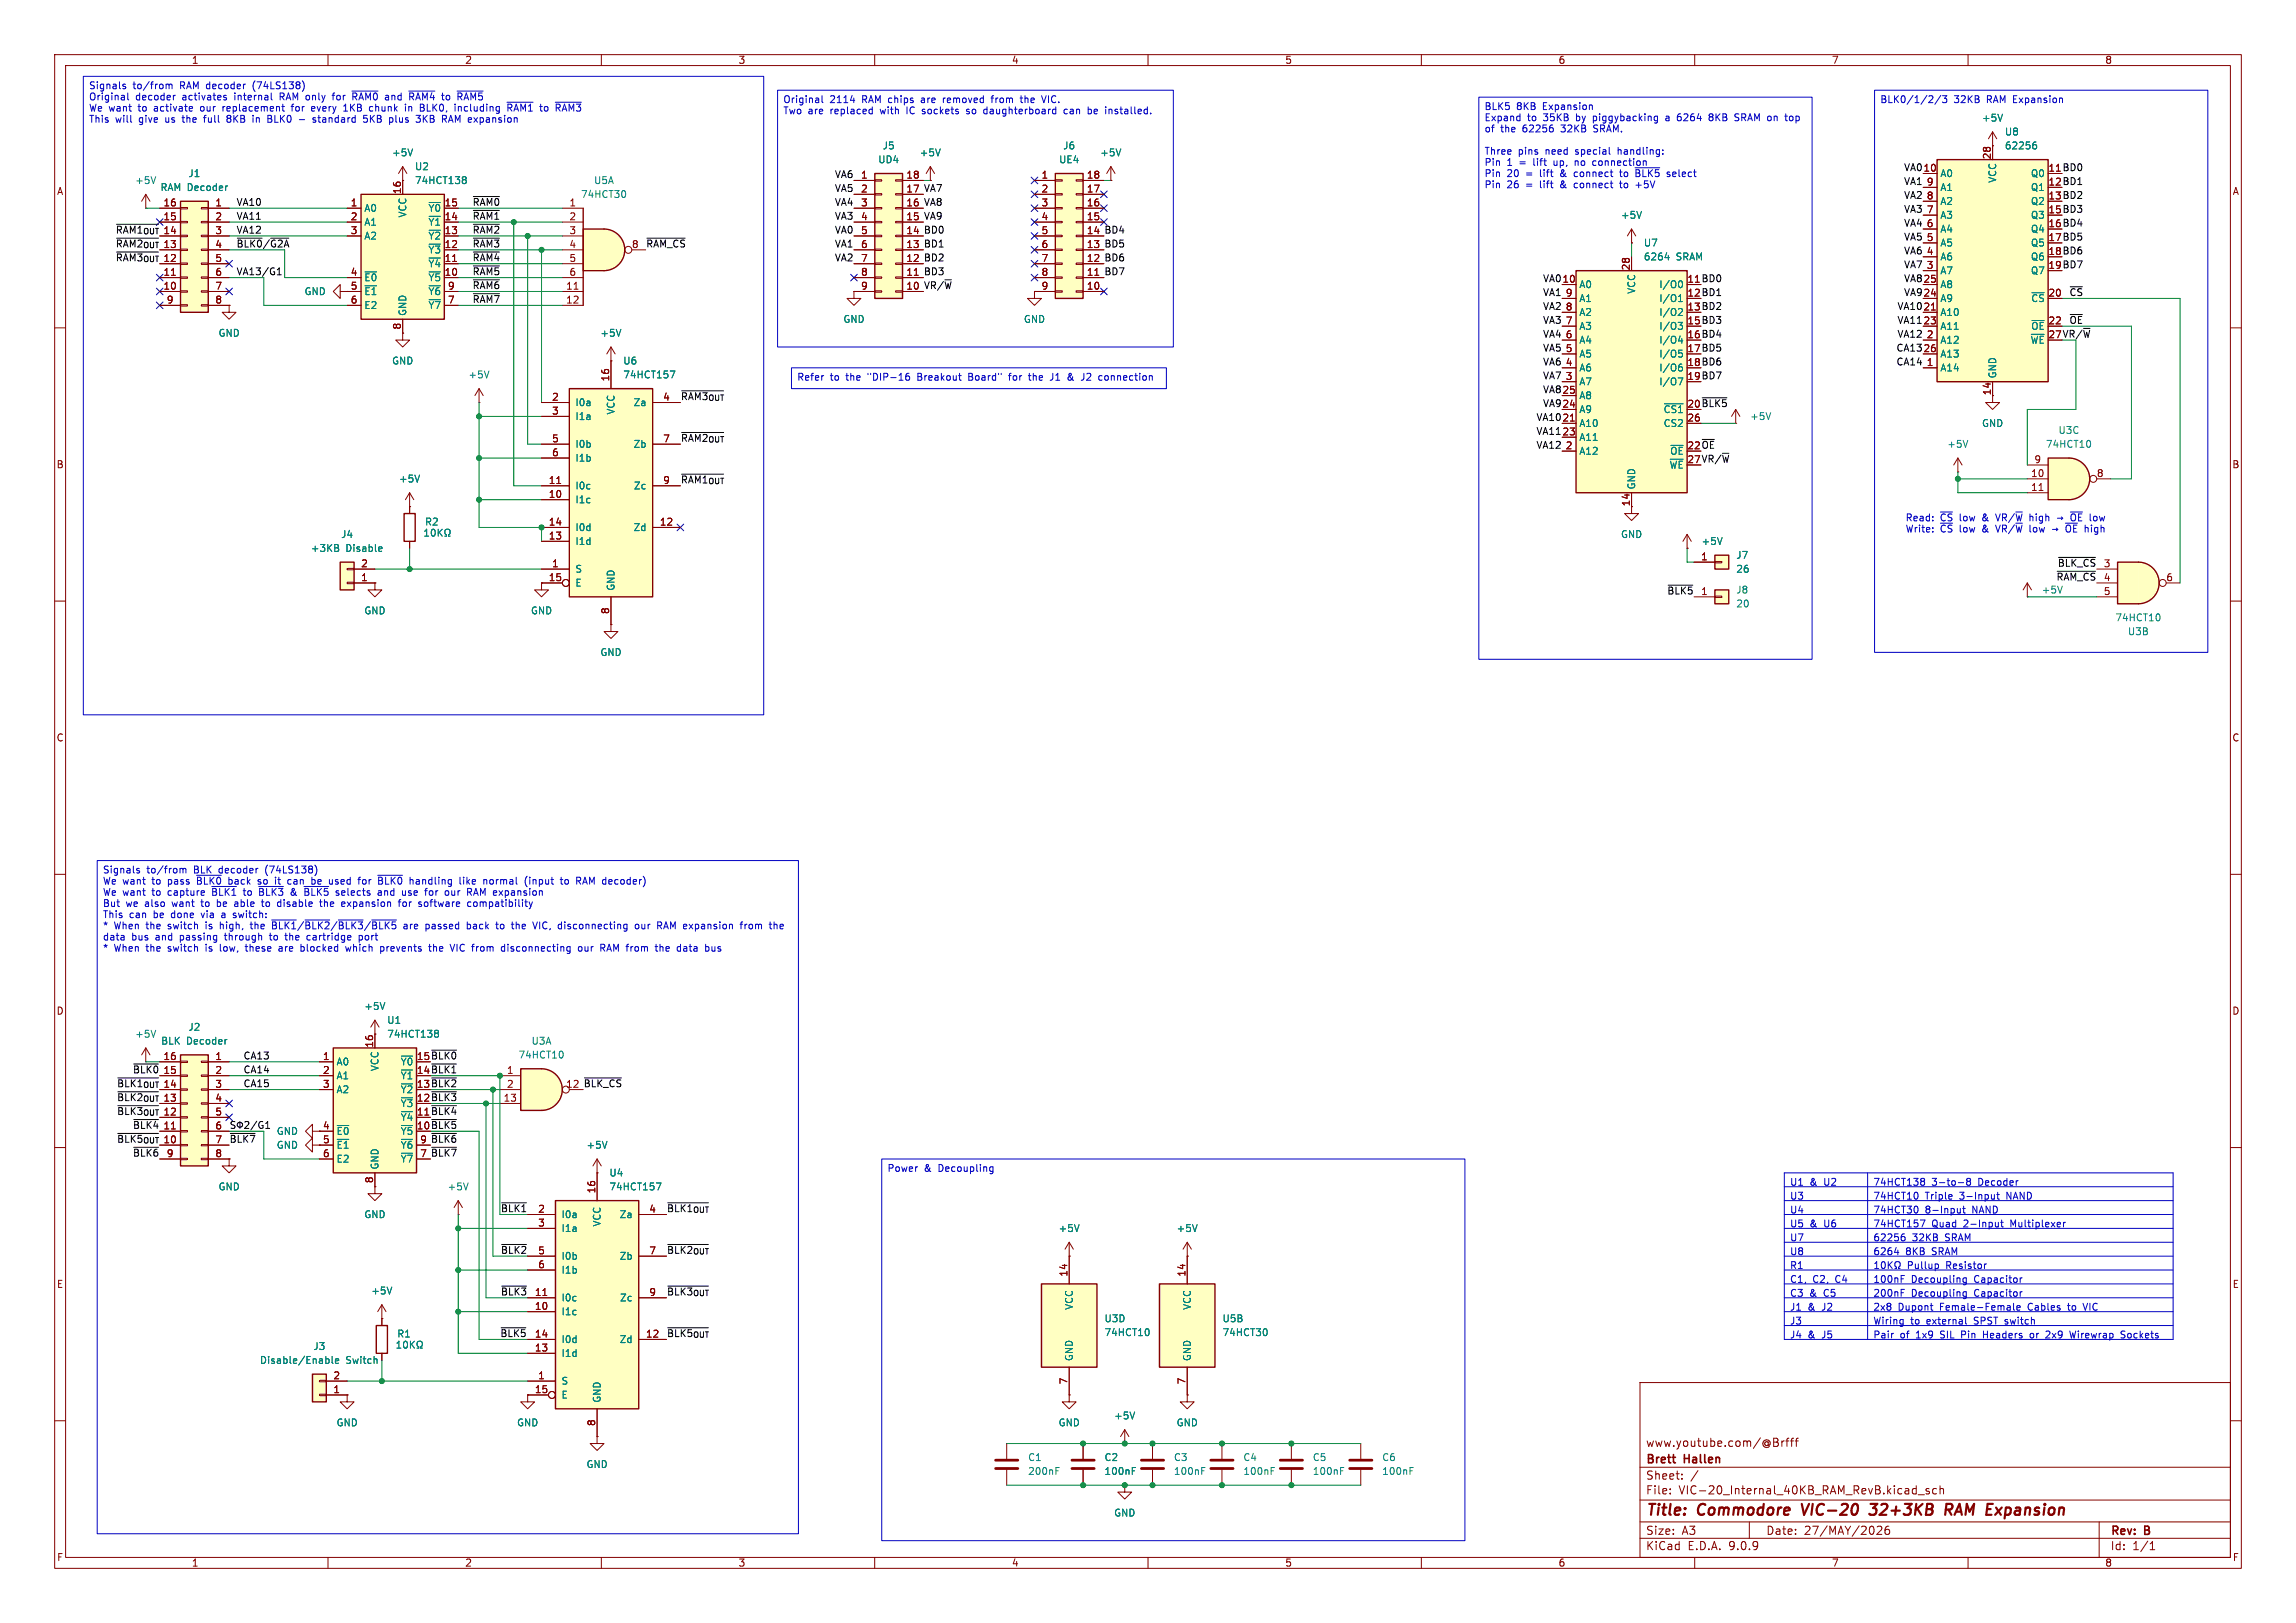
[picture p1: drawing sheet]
<svg xmlns="http://www.w3.org/2000/svg" width="420mm" height="297mm" viewBox="0 0 420 297" stroke-linecap="round" stroke-linejoin="round" font-family="sans-serif">
<defs><g id="words">
<g font-size="2.8" fill="#840000">
<text x="301" y="277.9">Title:</text>
<text x="310.6" y="277.9">Commodore</text>
<text x="330.5" y="277.9">VIC-20</text>
<text x="343.8" y="277.9">32+3KB</text>
<text x="358.3" y="277.9">RAM Expansion</text>
</g>
<g font-size="2.1" fill="#840000">
<text x="301" y="268.2">Brett</text>
<text x="301" y="265">www.youtube.com/@Brfff</text>
<text x="308.2" y="268.2">Hallen</text>
<text x="301" y="273.7">File:</text>
<text x="301" y="271">Sheet:</text>
<text x="307.1" y="273.7">VIC-20_Internal_40KB_RAM_RevB.kicad_sch</text>
<text x="301" y="281.1">Size:</text>
<text x="307.6" y="281.1">A3</text>
<text x="323" y="281.1">Date:</text>
<text x="330" y="281.1">27/MAY/2026</text>
<text x="386" y="281.3">Rev:</text>
<text x="392.4" y="281.3">B</text>
<text x="301" y="283.9">KiCad</text>
<text x="308.7" y="283.9">E.D.A.</text>
<text x="316.3" y="283.9">9.0.9</text>
<text x="386" y="283.9">Id:</text>
<text x="390.1" y="283.9">1/1</text>
</g>
<g font-size="1.8" fill="#840000">
<text x="35" y="11.9">1</text>
<text x="85" y="11.9">2</text>
<text x="135" y="11.9">3</text>
<text x="185" y="11.9">4</text>
<text x="235" y="11.9">5</text>
<text x="285" y="11.9">6</text>
<text x="335" y="11.9">7</text>
<text x="385" y="11.9">8</text>
<text x="364.2" y="29.3" transform="rotate(-90 364.2 29.3)">28</text>
<text x="10.3" y="35.9">A</text>
<text x="73.4" y="35.6" transform="rotate(-90 73.4 35.6)">16</text>
<text x="157.4" y="32.8">1</text>
<text x="157.4" y="35.3">2</text>
<text x="165.7" y="32.8">18</text>
<text x="165.7" y="35.3">17</text>
<text x="190.4" y="32.8">1</text>
<text x="190.4" y="35.3">2</text>
<text x="198.7" y="32.8">18</text>
<text x="198.7" y="35.3">17</text>
<text x="351.7" y="31.5">10</text>
<text x="352.4" y="34">9</text>
<text x="374.6" y="31.5">11 BD0</text>
<text x="374.6" y="34">12 BD1</text>
<text x="374.6" y="31.5">11</text>
<text x="374.6" y="34">12</text>
<text x="408.3" y="35.9">A</text>
<text x="29.8" y="37.8">16</text>
<text x="29.8" y="40.4">15</text>
<text x="39.3" y="37.8">1</text>
<text x="39.3" y="40.4">2</text>
<text x="64.1" y="37.8">1</text>
<text x="64.1" y="40.4">2</text>
<text x="81.2" y="37.8">15</text>
<text x="81.2" y="40.4">14</text>
<text x="104.1" y="37.8">1</text>
<text x="104.1" y="40.4">2</text>
<text x="157.4" y="37.8">3</text>
<text x="157.4" y="40.4">4</text>
<text x="165.7" y="37.8">16</text>
<text x="165.7" y="40.4">15</text>
<text x="190.4" y="37.8">3</text>
<text x="190.4" y="40.4">4</text>
<text x="198.7" y="37.8">16</text>
<text x="198.7" y="40.4">15</text>
<text x="352.4" y="36.6">8</text>
<text x="352.4" y="39.1">7</text>
<text x="352.4" y="41.7">6</text>
<text x="374.6" y="36.6">13 BD2</text>
<text x="374.6" y="39.1">15 BD3</text>
<text x="374.6" y="41.7">16 BD4</text>
<text x="374.6" y="36.6">13</text>
<text x="374.6" y="39.1">15</text>
<text x="374.6" y="41.7">16</text>
<text x="29.8" y="42.9">14</text>
<text x="29.8" y="45.5">13</text>
<text x="39.3" y="42.9">3</text>
<text x="39.3" y="45.5">4</text>
<text x="64.1" y="42.9">3</text>
<text x="81.2" y="42.9">13</text>
<text x="81.2" y="45.5">12</text>
<text x="104.1" y="42.9">3</text>
<text x="104.1" y="45.5">4</text>
<text x="115.5" y="45.5">8</text>
<text x="157.4" y="42.9">5</text>
<text x="157.4" y="45.5">6</text>
<text x="165.7" y="42.9">14</text>
<text x="165.7" y="45.5">13</text>
<text x="190.4" y="42.9">5</text>
<text x="190.4" y="45.5">6</text>
<text x="198.7" y="42.9">14</text>
<text x="198.7" y="45.5">13</text>
<text x="352.4" y="44.2">5</text>
<text x="352.4" y="46.7">4</text>
<text x="374.6" y="44.2">17 BD5</text>
<text x="374.6" y="46.7">18 BD6</text>
<text x="374.6" y="44.2">17</text>
<text x="374.6" y="46.7">18</text>
<text x="29.8" y="48">12</text>
<text x="29.8" y="50.5">11</text>
<text x="29.8" y="53.1">10</text>
<text x="39.3" y="48">5</text>
<text x="39.3" y="50.5">6</text>
<text x="39.3" y="53.1">7</text>
<text x="64.1" y="50.5">4</text>
<text x="64.1" y="53.1">5</text>
<text x="81.2" y="48">11</text>
<text x="81.2" y="50.5">10</text>
<text x="81.8" y="53.1">9</text>
<text x="103.5" y="53.1">11</text>
<text x="104.1" y="48">5</text>
<text x="104.1" y="50.5">6</text>
<text x="157.4" y="48">7</text>
<text x="157.4" y="50.5">8</text>
<text x="157.4" y="53.1">9</text>
<text x="165.7" y="48">12</text>
<text x="165.7" y="50.5">11</text>
<text x="165.7" y="53.1">10</text>
<text x="190.4" y="48">7</text>
<text x="190.4" y="50.5">8</text>
<text x="190.4" y="53.1">9</text>
<text x="198.7" y="48">12</text>
<text x="198.7" y="50.5">11</text>
<text x="198.7" y="53.1">10</text>
<text x="285.7" y="51.8">10</text>
<text x="298.2" y="49.6" transform="rotate(-90 298.2 49.6)">28</text>
<text x="308.6" y="51.8">11 BD0</text>
<text x="308.6" y="51.8">11</text>
<text x="351.7" y="51.8">25</text>
<text x="352.4" y="49.3">3</text>
<text x="374.6" y="49.3">19 BD7</text>
<text x="374.6" y="49.3">19</text>
<text x="30.4" y="55.6">9</text>
<text x="39.3" y="55.6">8</text>
<text x="64.1" y="55.6">6</text>
<text x="81.8" y="55.6">7</text>
<text x="103.5" y="55.6">12</text>
<text x="286.3" y="54.4">9</text>
<text x="286.3" y="56.9">8</text>
<text x="286.3" y="59.4">7</text>
<text x="308.6" y="54.4">12 BD1</text>
<text x="308.6" y="56.9">13 BD2</text>
<text x="308.6" y="59.4">15 BD3</text>
<text x="308.6" y="54.4">12</text>
<text x="308.6" y="56.9">13</text>
<text x="308.6" y="59.4">15</text>
<text x="351.7" y="56.9">21</text>
<text x="351.7" y="59.4">23</text>
<text x="351.7" y="54.4">24</text>
<text x="374.6" y="54.4">20</text>
<text x="374.6" y="59.4">22</text>
<text x="73.4" y="60.4" transform="rotate(-90 73.4 60.4)">8</text>
<text x="286.3" y="62">6</text>
<text x="286.3" y="64.5">5</text>
<text x="308.6" y="62">16 BD4</text>
<text x="308.6" y="64.5">17 BD5</text>
<text x="308.6" y="62">16</text>
<text x="308.6" y="64.5">17</text>
<text x="351.7" y="64.5">26</text>
<text x="352.4" y="62">2</text>
<text x="374.6" y="62">27 VR/~{W}</text>
<text x="374.6" y="62">27</text>
<text x="111.5" y="69.9" transform="rotate(-90 111.5 69.9)">16</text>
<text x="286.3" y="67.1">4</text>
<text x="286.3" y="69.6">3</text>
<text x="308.6" y="67.1">18 BD6</text>
<text x="308.6" y="69.6">19 BD7</text>
<text x="308.6" y="67.1">18</text>
<text x="308.6" y="69.6">19</text>
<text x="352.4" y="67.1">1</text>
<text x="100.9" y="73.4">2</text>
<text x="100.9" y="75.9">3</text>
<text x="121.2" y="73.4">4</text>
<text x="285.7" y="77.2">21</text>
<text x="285.7" y="72.1">25</text>
<text x="285.7" y="74.7">24</text>
<text x="308.6" y="74.7">20 ~{BLK5}</text>
<text x="308.6" y="77.2">26</text>
<text x="308.6" y="74.7">20</text>
<text x="364.2" y="72.4" transform="rotate(-90 364.2 72.4)">14</text>
<text x="100.9" y="81">5</text>
<text x="100.9" y="83.6">6</text>
<text x="121.2" y="81">7</text>
<text x="285.7" y="79.8">23</text>
<text x="286.3" y="82.3">2</text>
<text x="308.6" y="82.3">22 ~{OE}</text>
<text x="308.6" y="82.3">22</text>
<text x="10.3" y="85.9">B</text>
<text x="100.3" y="88.6">11</text>
<text x="121.2" y="88.6">9</text>
<text x="308.6" y="84.8">27 VR/~{W}</text>
<text x="308.6" y="84.8">27</text>
<text x="371.4" y="87.4">10</text>
<text x="371.4" y="89.9">11</text>
<text x="372" y="84.8">9</text>
<text x="383.5" y="87.4">8</text>
<text x="408.2" y="85.9">B</text>
<text x="100.3" y="91.2">10</text>
<text x="298.2" y="92.8" transform="rotate(-90 298.2 92.8)">14</text>
<text x="100.3" y="96.3">14</text>
<text x="100.3" y="98.8">13</text>
<text x="120.6" y="96.3">12</text>
<text x="66" y="106.4">1</text>
<text x="66" y="103.9">2</text>
<text x="100.3" y="106.4">15</text>
<text x="100.9" y="103.9">1</text>
<text x="311.1" y="102.6">1</text>
<text x="384.7" y="106.4">4</text>
<text x="396.2" y="106.4">6</text>
<text x="111.5" y="112.5" transform="rotate(-90 111.5 112.5)">8</text>
<text x="384.7" y="109">5</text>
<text x="10.3" y="135.9">C</text>
<text x="408.2" y="135.9">C</text>
<text x="10.3" y="185.9">D</text>
<text x="408.2" y="185.9">D</text>
<text x="68.3" y="191.8" transform="rotate(-90 68.3 191.8)">16</text>
<text x="29.8" y="194.1">16</text>
<text x="29.8" y="196.6">15</text>
<text x="39.3" y="194.1">1</text>
<text x="39.3" y="196.6">2</text>
<text x="59" y="194.1">1</text>
<text x="59" y="196.6">2</text>
<text x="76.2" y="194.1">15 ~{BLK0}</text>
<text x="76.2" y="196.6">14 ~{BLK1}</text>
<text x="76.2" y="194.1">15</text>
<text x="76.2" y="196.6">14</text>
<text x="92.6" y="196.6">1</text>
<text x="29.8" y="199.1">14</text>
<text x="29.8" y="201.7">13</text>
<text x="39.3" y="199.1">3</text>
<text x="39.3" y="201.7">4</text>
<text x="59" y="199.1">3</text>
<text x="76.2" y="199.1">13 ~{BLK2}</text>
<text x="76.2" y="201.7">12 ~{BLK3}</text>
<text x="76.2" y="199.1">13</text>
<text x="76.2" y="201.7">12</text>
<text x="92" y="201.7">13</text>
<text x="92.6" y="199.1">2</text>
<text x="103.5" y="199.1">12</text>
<text x="29.8" y="204.2">12</text>
<text x="29.8" y="206.8">11</text>
<text x="29.8" y="209.3">10</text>
<text x="39.3" y="204.2">5</text>
<text x="39.3" y="206.8">6</text>
<text x="39.3" y="209.3">7</text>
<text x="59" y="206.8">4</text>
<text x="59" y="209.3">5</text>
<text x="76.2" y="204.2">11 ~{BLK4}</text>
<text x="76.2" y="206.8">10 ~{BLK5}</text>
<text x="76.2" y="204.2">11</text>
<text x="76.2" y="206.8">10</text>
<text x="76.8" y="209.3">9</text>
<text x="30.4" y="211.8">9</text>
<text x="39.3" y="211.8">8</text>
<text x="59" y="211.8">6</text>
<text x="76.8" y="211.8">7</text>
<text x="68.3" y="216.6" transform="rotate(-90 68.3 216.6)">8</text>
<text x="98.4" y="222">2</text>
<text x="109" y="218.5" transform="rotate(-90 109 218.5)">16</text>
<text x="118.7" y="222">4</text>
<text x="98.4" y="224.5">3</text>
<text x="98.4" y="232.2">6</text>
<text x="98.4" y="229.6">5</text>
<text x="118.7" y="229.6">7</text>
<text x="195.3" y="233.7" transform="rotate(-90 195.3 233.7)">14</text>
<text x="216.9" y="233.7" transform="rotate(-90 216.9 233.7)">14</text>
<text x="10.3" y="235.9">E</text>
<text x="97.7" y="239.8">10</text>
<text x="97.7" y="237.2">11</text>
<text x="118.7" y="237.2">9</text>
<text x="408.3" y="235.9">E</text>
<text x="97.7" y="244.9">14</text>
<text x="118.1" y="244.9">12</text>
<text x="97.7" y="247.4">13</text>
<text x="60.9" y="255">1</text>
<text x="60.9" y="252.5">2</text>
<text x="97.7" y="255">15</text>
<text x="98.4" y="252.5">1</text>
<text x="195.3" y="253.4" transform="rotate(-90 195.3 253.4)">7</text>
<text x="216.9" y="253.4" transform="rotate(-90 216.9 253.4)">7</text>
<text x="109" y="261.1" transform="rotate(-90 109 261.1)">8</text>
<text x="10.3" y="285.9">F</text>
<text x="35" y="286.9">1</text>
<text x="85" y="286.9">2</text>
<text x="135" y="286.9">3</text>
<text x="185" y="286.9">4</text>
<text x="235" y="286.9">5</text>
<text x="285" y="286.9">6</text>
<text x="335" y="286.9">7</text>
<text x="385" y="286.9">8</text>
<text x="408.3" y="285.9">F</text>
</g>
<g font-size="1.8" fill="#0000c2">
<text x="16.2" y="16.6">Signals</text>
<text x="24.3" y="16.6">to/from</text>
<text x="33" y="16.6">RAM decoder</text>
<text x="46.7" y="16.6">(74LS138)</text>
<text x="16.2" y="18.7">Original</text>
<text x="16.2" y="20.7">We want</text>
<text x="16.2" y="22.8">This</text>
<text x="21.1" y="22.8">will</text>
<text x="24.8" y="18.7">decoder</text>
<text x="25.4" y="20.7">to</text>
<text x="25.5" y="22.8">give</text>
<text x="28.5" y="20.7">activate</text>
<text x="30.5" y="22.8">us</text>
<text x="33.5" y="18.7">activates</text>
<text x="33.9" y="22.8">the</text>
<text x="37.1" y="20.7">our</text>
<text x="38" y="22.8">full</text>
<text x="41.4" y="20.7">replacement</text>
<text x="42.4" y="22.8">8KB</text>
<text x="43.2" y="18.7">internal</text>
<text x="47.3" y="22.8">in</text>
<text x="50.2" y="22.8">BLK0</text>
<text x="51.7" y="18.7">RAM only</text>
<text x="54.2" y="20.7">for</text>
<text x="58.1" y="20.7">every</text>
<text x="58.9" y="22.8">standard</text>
<text x="61.7" y="18.7">for</text>
<text x="64.1" y="20.7">1KB</text>
<text x="65.6" y="18.7">~{RAM0}</text>
<text x="68.4" y="22.8">5KB</text>
<text x="69.1" y="20.7">chunk</text>
<text x="71.8" y="18.7">and</text>
<text x="73.3" y="22.8">plus</text>
<text x="75.8" y="20.7">in</text>
<text x="76.4" y="18.7">~{RAM4}</text>
<text x="78.5" y="22.8">3KB</text>
<text x="78.7" y="20.7">BLK0,</text>
<text x="82.6" y="18.7">to</text>
<text x="83.4" y="22.8">RAM expansion</text>
<text x="85.3" y="20.7">including</text>
<text x="85.6" y="18.7">~{RAM5}</text>
<text x="95.2" y="20.7">~{RAM1}</text>
<text x="101.3" y="20.7">to</text>
<text x="104.4" y="20.7">~{RAM3}</text>
<text x="143.2" y="19.2">Original</text>
<text x="143.2" y="21.2">Two</text>
<text x="147.8" y="21.2">are</text>
<text x="151.8" y="19.2">2114</text>
<text x="152" y="21.2">replaced</text>
<text x="157.8" y="19.2">RAM chips</text>
<text x="161.3" y="21.2">with</text>
<text x="166.3" y="21.2">IC</text>
<text x="169" y="19.2">are</text>
<text x="169.4" y="21.2">sockets</text>
<text x="173.2" y="19.2">removed</text>
<text x="177.7" y="21.2">so</text>
<text x="181" y="21.2">daughterboard</text>
<text x="182.3" y="19.2">from</text>
<text x="187.8" y="19.2">the</text>
<text x="191.9" y="19.2">VIC.</text>
<text x="195.9" y="21.2">can</text>
<text x="200.5" y="21.2">be</text>
<text x="203.9" y="21.2">installed.</text>
<text x="271.5" y="20.5">BLK5</text>
<text x="271.5" y="22.5">Expand</text>
<text x="277.4" y="20.5">8KB</text>
<text x="279.4" y="22.5">to</text>
<text x="282.3" y="20.5">Expansion</text>
<text x="282.5" y="22.5">35KB</text>
<text x="288.6" y="22.5">by</text>
<text x="291.9" y="22.5">piggybacking</text>
<text x="305.4" y="22.5">a</text>
<text x="307.7" y="22.5">6264</text>
<text x="313.7" y="22.5">8KB</text>
<text x="318.6" y="22.5">SRAM on</text>
<text x="328.3" y="22.5">top</text>
<text x="343.9" y="19.2">BLK0/1/2/3</text>
<text x="357.4" y="19.2">32KB</text>
<text x="363.6" y="19.2">RAM Expansion</text>
<text x="271.5" y="24.5">of</text>
<text x="271.5" y="28.6">Three</text>
<text x="274.5" y="24.5">the</text>
<text x="277.7" y="28.6">pins</text>
<text x="278.6" y="24.5">62256</text>
<text x="282.8" y="28.6">need</text>
<text x="285.9" y="24.5">32KB</text>
<text x="288.5" y="28.6">special</text>
<text x="292" y="24.5">SRAM.</text>
<text x="296.4" y="28.6">handling:</text>
<text x="271.5" y="30.7">Pin</text>
<text x="271.5" y="32.7">Pin</text>
<text x="271.5" y="34.8">Pin</text>
<text x="275.7" y="30.7">1</text>
<text x="275.7" y="32.7">20</text>
<text x="275.7" y="34.8">26</text>
<text x="278" y="30.7">=</text>
<text x="279.2" y="32.7">=</text>
<text x="279.2" y="34.8">=</text>
<text x="280.8" y="30.7">lift</text>
<text x="282" y="32.7">lift</text>
<text x="282" y="34.8">lift</text>
<text x="284.7" y="30.7">up,</text>
<text x="285.9" y="32.7">&amp;</text>
<text x="285.9" y="34.8">&amp;</text>
<text x="288.6" y="32.7">connect</text>
<text x="288.6" y="34.8">connect</text>
<text x="288.7" y="30.7">no</text>
<text x="292.2" y="30.7">connection</text>
<text x="297.2" y="32.7">to</text>
<text x="297.2" y="34.8">to</text>
<text x="300.3" y="32.7">~{BLK5}select</text>
<text x="300.3" y="34.8">+5V</text>
<text x="145.7" y="70">Refer</text>
<text x="151.9" y="70">to</text>
<text x="154.9" y="70">the</text>
<text x="159" y="70">&quot;DIP-16</text>
<text x="168.3" y="70">Breakout</text>
<text x="177.8" y="70">Board&quot;</text>
<text x="185.5" y="70">for</text>
<text x="189.3" y="70">the</text>
<text x="193.4" y="70">J1</text>
<text x="196.8" y="70">&amp;</text>
<text x="199.5" y="70">J2</text>
<text x="202.9" y="70">connection</text>
<text x="348.5" y="95.6">Read:</text>
<text x="354.9" y="95.6">~{CS}</text>
<text x="358.6" y="95.6">low</text>
<text x="362.9" y="95.6">&amp;</text>
<text x="365.6" y="95.6">VR/~{W}high</text>
<text x="377.2" y="95.6">þÿ!’~{OE}</text>
<text x="383.6" y="95.6">low</text>
<text x="348.5" y="97.6">Write:</text>
<text x="354.9" y="97.6">~{CS}</text>
<text x="358.6" y="97.6">low</text>
<text x="362.9" y="97.6">&amp;</text>
<text x="365.6" y="97.6">VR/~{W}low</text>
<text x="376.3" y="97.6">þÿ!’~{OE}</text>
<text x="382.6" y="97.6">high</text>
<text x="18.7" y="160.2">Signals</text>
<text x="26.9" y="160.2">to/from</text>
<text x="35.6" y="160.2">BLK</text>
<text x="40.3" y="160.2">decoder</text>
<text x="49" y="160.2">(74LS138)</text>
<text x="18.7" y="162.2">We want</text>
<text x="18.7" y="164.2">We want</text>
<text x="18.7" y="166.3">But</text>
<text x="23" y="166.3">we</text>
<text x="26.6" y="166.3">also</text>
<text x="28" y="162.2">to</text>
<text x="28" y="164.2">to</text>
<text x="31" y="162.2">pass</text>
<text x="31" y="164.2">capture</text>
<text x="31.8" y="166.3">want</text>
<text x="36.5" y="162.2">~{BLK0}back</text>
<text x="37.3" y="166.3">to</text>
<text x="39.3" y="164.2">~{BLK1}to</text>
<text x="40.4" y="166.3">be</text>
<text x="43.8" y="166.3">able</text>
<text x="48.1" y="162.2">so</text>
<text x="48.3" y="164.2">~{BLK3}&amp;</text>
<text x="49" y="166.3">to</text>
<text x="51.4" y="162.2">it</text>
<text x="52" y="166.3">disable</text>
<text x="53.9" y="162.2">can</text>
<text x="57" y="164.2">~{BLK5}selects</text>
<text x="58.5" y="162.2">be</text>
<text x="60.1" y="166.3">the</text>
<text x="61.9" y="162.2">used</text>
<text x="64.2" y="166.3">expansion</text>
<text x="67.5" y="162.2">for</text>
<text x="70.8" y="164.2">and</text>
<text x="71.3" y="162.2">~{BLK0}handling</text>
<text x="74.9" y="166.3">for</text>
<text x="75.5" y="164.2">use</text>
<text x="78.7" y="166.3">software</text>
<text x="79.9" y="164.2">for</text>
<text x="83.7" y="164.2">our</text>
<text x="86.6" y="162.2">like</text>
<text x="87.8" y="166.3">compatibility</text>
<text x="88" y="164.2">RAM expansion</text>
<text x="91.1" y="162.2">normal</text>
<text x="98.9" y="162.2">(input</text>
<text x="105.7" y="162.2">to</text>
<text x="108.7" y="162.2">RAM decoder)</text>
<text x="18.7" y="168.3">This</text>
<text x="18.7" y="170.4">*</text>
<text x="18.7" y="172.4">data</text>
<text x="20.9" y="170.4">When</text>
<text x="23.7" y="168.3">can</text>
<text x="24.1" y="172.4">bus</text>
<text x="26.9" y="170.4">the</text>
<text x="28.2" y="168.3">be</text>
<text x="28.6" y="172.4">and</text>
<text x="31" y="170.4">switch</text>
<text x="31.6" y="168.3">done</text>
<text x="33.2" y="172.4">passing</text>
<text x="37.3" y="168.3">via</text>
<text x="38.1" y="170.4">is</text>
<text x="40.9" y="170.4">high,</text>
<text x="41.2" y="168.3">a</text>
<text x="41.6" y="172.4">through</text>
<text x="43.5" y="168.3">switch:</text>
<text x="46.7" y="170.4">the</text>
<text x="50" y="172.4">to</text>
<text x="50.9" y="170.4">~{BLK1}/~{BLK2}/~{BLK3}/~{BLK5} passed</text>
<text x="53.1" y="172.4">the</text>
<text x="57.2" y="172.4">cartridge</text>
<text x="66.9" y="172.4">port</text>
<text x="75.1" y="170.4">are</text>
<text x="87.1" y="170.4">back</text>
<text x="92.7" y="170.4">to</text>
<text x="95.7" y="170.4">the</text>
<text x="99.9" y="170.4">VIC,</text>
<text x="104.6" y="170.4">disconnecting</text>
<text x="118.9" y="170.4">our</text>
<text x="123.2" y="170.4">RAM expansion</text>
<text x="138.8" y="170.4">from</text>
<text x="18.7" y="174.5">*</text>
<text x="20.9" y="174.5">When</text>
<text x="26.9" y="174.5">the</text>
<text x="31" y="174.5">switch</text>
<text x="38.1" y="174.5">is</text>
<text x="40.9" y="174.5">low,</text>
<text x="45.8" y="174.5">these</text>
<text x="52.1" y="174.5">are</text>
<text x="56.3" y="174.5">blocked</text>
<text x="64.8" y="174.5">which</text>
<text x="71.3" y="174.5">prevents</text>
<text x="80.4" y="174.5">the</text>
<text x="84.5" y="174.5">VIC from</text>
<text x="94.2" y="174.5">disconnecting</text>
<text x="108.5" y="174.5">our</text>
<text x="112.8" y="174.5">RAM from</text>
<text x="123.3" y="174.5">the</text>
<text x="127.4" y="174.5">data</text>
<text x="162.2" y="214.8">Power</text>
<text x="169" y="214.8">&amp;</text>
<text x="171.8" y="214.8">Decoupling</text>
<text x="327.3" y="217.3">U1</text>
<text x="327.3" y="219.8">U3</text>
<text x="331.1" y="217.3">&amp;</text>
<text x="333.8" y="217.3">U2</text>
<text x="342.6" y="217.3">74HCT138</text>
<text x="342.6" y="219.8">74HCT10</text>
<text x="352.2" y="219.8">Triple</text>
<text x="353.4" y="217.3">3-to-8</text>
<text x="358.6" y="219.8">3-Input</text>
<text x="362" y="217.3">Decoder</text>
<text x="367.3" y="219.8">NAND</text>
<text x="327.3" y="222.4">U4</text>
<text x="327.3" y="224.9">U5</text>
<text x="327.3" y="227.5">U7</text>
<text x="331.1" y="224.9">&amp;</text>
<text x="333.8" y="224.9">U6</text>
<text x="342.6" y="222.4">74HCT30</text>
<text x="342.6" y="224.9">74HCT157</text>
<text x="342.6" y="227.5">62256</text>
<text x="349.8" y="227.5">32KB</text>
<text x="352.2" y="222.4">8-Input</text>
<text x="353.4" y="224.9">Quad</text>
<text x="355.9" y="227.5">SRAM</text>
<text x="359.3" y="224.9">2-Input</text>
<text x="360.9" y="222.4">NAND</text>
<text x="368" y="224.9">Multiplexer</text>
<text x="327.3" y="230">U8</text>
<text x="327.3" y="232.5">R1</text>
<text x="342.6" y="230">6264</text>
<text x="348.6" y="230">8KB</text>
<text x="348.9" y="232.5">Pullup</text>
<text x="353.5" y="230">SRAM</text>
<text x="356.1" y="232.5">Resistor</text>
<text x="327.3" y="235.1">C1,</text>
<text x="327.3" y="237.6">C3</text>
<text x="331" y="237.6">&amp;</text>
<text x="331.6" y="235.1">C2,</text>
<text x="333.7" y="237.6">C5</text>
<text x="335.9" y="235.1">C4</text>
<text x="342.6" y="235.1">100nF</text>
<text x="342.6" y="237.6">200nF</text>
<text x="349.6" y="235.1">Decoupling</text>
<text x="349.6" y="237.6">Decoupling</text>
<text x="361.3" y="235.1">Capacitor</text>
<text x="361.3" y="237.6">Capacitor</text>
<text x="327.3" y="240.2">J1</text>
<text x="327.3" y="242.7">J3</text>
<text x="327.3" y="245.2">J4</text>
<text x="330.7" y="240.2">&amp;</text>
<text x="330.7" y="245.2">&amp;</text>
<text x="333.4" y="240.2">J2</text>
<text x="333.4" y="245.2">J5</text>
<text x="342.6" y="240.2">2x8</text>
<text x="342.6" y="242.7">Wiring</text>
<text x="342.6" y="245.2">Pair</text>
<text x="347.2" y="240.2">Dupont</text>
<text x="347.6" y="245.2">of</text>
<text x="349.5" y="242.7">to</text>
<text x="350.6" y="245.2">1x9</text>
<text x="352.5" y="242.7">external</text>
<text x="355" y="240.2">Female-Female</text>
<text x="355.2" y="245.2">SIL</text>
<text x="359.2" y="245.2">Pin</text>
<text x="361.4" y="242.7">SPST switch</text>
<text x="363.4" y="245.2">Headers</text>
<text x="371.3" y="240.2">Cables</text>
<text x="372.2" y="245.2">or</text>
<text x="375.3" y="245.2">2x9</text>
<text x="378.8" y="240.2">to</text>
<text x="379.9" y="245.2">Wirewrap</text>
<text x="381.8" y="240.2">VIC</text>
<text x="389.5" y="245.2">Sockets</text>
</g>
<g font-size="1.8" fill="#008484">
<text x="362.5" y="22.5">+5V</text>
<text x="71.6" y="28.8">+5V</text>
<text x="161.4" y="27.5">J5</text>
<text x="168.1" y="28.8">+5V</text>
<text x="194.4" y="27.5">J6</text>
<text x="201.2" y="28.8">+5V</text>
<text x="366.6" y="27.5">62256</text>
<text x="366.6" y="25">U8</text>
<text x="24.6" y="33.9">+5V</text>
<text x="29.3" y="35.2">RAM Decoder</text>
<text x="34.4" y="32.6">J1</text>
<text x="75.8" y="31.3">U2</text>
<text x="75.8" y="33.9">74HCT138</text>
<text x="108.6" y="33.9">U5A</text>
<text x="160.6" y="30.1">UD4</text>
<text x="193.6" y="30.1">UE4</text>
<text x="354.8" y="32.6">A0</text>
<text x="354.8" y="35.2">A1</text>
<text x="365.4" y="33.5" transform="rotate(-90 365.4 33.5)">VCC</text>
<text x="371.4" y="32.6">Q0</text>
<text x="371.4" y="35.2">Q1</text>
<text x="66.5" y="39">A0</text>
<text x="66.5" y="41.5">A1</text>
<text x="74.5" y="39.9" transform="rotate(-90 74.5 39.9)">VCC</text>
<text x="78.3" y="39">~{Y0}</text>
<text x="78.3" y="41.5">~{Y1}</text>
<text x="106.2" y="36.4">74HCT30</text>
<text x="296.4" y="40.2">+5V</text>
<text x="354.8" y="37.7">A2</text>
<text x="354.8" y="40.2">A3</text>
<text x="371.4" y="37.7">Q2</text>
<text x="371.4" y="40.2">Q3</text>
<text x="66.5" y="44">A2</text>
<text x="78.3" y="44">~{Y2}</text>
<text x="78.3" y="46.6">~{Y3}</text>
<text x="300.6" y="47.9">6264</text>
<text x="300.6" y="45.3">U7</text>
<text x="306.6" y="47.9">SRAM</text>
<text x="354.8" y="42.8">A4</text>
<text x="354.8" y="45.3">A5</text>
<text x="354.8" y="47.9">A6</text>
<text x="371.4" y="42.8">Q4</text>
<text x="371.4" y="45.3">Q5</text>
<text x="371.4" y="47.9">Q6</text>
<text x="66.5" y="51.7">~{E0}</text>
<text x="78.3" y="49.1">~{Y4}</text>
<text x="78.3" y="51.7">~{Y5}</text>
<text x="288.8" y="52.9">A0</text>
<text x="299.3" y="53.9" transform="rotate(-90 299.3 53.9)">VCC</text>
<text x="303.4" y="52.9">I/O0</text>
<text x="354.8" y="50.4">A7</text>
<text x="354.8" y="52.9">A8</text>
<text x="371.4" y="50.4">Q7</text>
<text x="55.6" y="54.2">GND</text>
<text x="66.5" y="54.2">~{E1}</text>
<text x="66.5" y="56.7">E2</text>
<text x="74.5" y="57.9" transform="rotate(-90 74.5 57.9)">GND</text>
<text x="78.3" y="54.2">~{Y6}</text>
<text x="78.3" y="56.7">~{Y7}</text>
<text x="154.2" y="59.3">GND</text>
<text x="187.2" y="59.3">GND</text>
<text x="288.8" y="55.5">A1</text>
<text x="288.8" y="58">A2</text>
<text x="303.4" y="55.5">I/O1</text>
<text x="303.4" y="58">I/O2</text>
<text x="354.8" y="55.5">A9</text>
<text x="354.8" y="58">A10</text>
<text x="371.5" y="55.5">~{CS}</text>
<text x="39.9" y="61.8">GND</text>
<text x="109.7" y="61.8">+5V</text>
<text x="288.8" y="60.6">A3</text>
<text x="288.8" y="63.1">A4</text>
<text x="288.8" y="65.6">A5</text>
<text x="303.4" y="60.6">I/O3</text>
<text x="303.4" y="63.1">I/O4</text>
<text x="303.4" y="65.6">I/O5</text>
<text x="354.8" y="60.6">A11</text>
<text x="354.8" y="63.1">A12</text>
<text x="354.8" y="65.6">A13</text>
<text x="371.3" y="63.1">~{WE}</text>
<text x="371.5" y="60.6">~{OE}</text>
<text x="71.6" y="66.9">GND</text>
<text x="85.6" y="69.4">+5V</text>
<text x="113.9" y="66.9">U6</text>
<text x="113.9" y="69.4">74HCT157</text>
<text x="288.8" y="68.2">A6</text>
<text x="288.8" y="70.7">A7</text>
<text x="303.4" y="68.2">I/O6</text>
<text x="303.4" y="70.7">I/O7</text>
<text x="354.8" y="68.2">A14</text>
<text x="365.4" y="69.3" transform="rotate(-90 365.4 69.3)">GND</text>
<text x="105.2" y="74.5">I0a</text>
<text x="105.2" y="77.1">I1a</text>
<text x="112.6" y="76" transform="rotate(-90 112.6 76)">VCC</text>
<text x="115.8" y="74.5">Za</text>
<text x="288.8" y="73.3">A8</text>
<text x="288.8" y="75.8">A9</text>
<text x="304.2" y="75.8">~{CS1}</text>
<text x="320" y="77.1">+5V</text>
<text x="105.2" y="82.1">I0b</text>
<text x="115.8" y="82.1">Zb</text>
<text x="288.8" y="78.3">A10</text>
<text x="288.8" y="80.9">A11</text>
<text x="288.8" y="83.4">A12</text>
<text x="304.2" y="78.3">CS2</text>
<text x="305.4" y="83.4">~{OE}</text>
<text x="356.1" y="82.1">+5V</text>
<text x="362.5" y="78.3">GND</text>
<text x="374.1" y="82.1">74HCT10</text>
<text x="376.4" y="79.6">U3C</text>
<text x="72.9" y="88.5">+5V</text>
<text x="105.2" y="84.7">I1b</text>
<text x="105.2" y="89.8">I0c</text>
<text x="115.9" y="89.8">Zc</text>
<text x="299.3" y="89.7" transform="rotate(-90 299.3 89.7)">GND</text>
<text x="305.3" y="86">~{WE}</text>
<text x="105.2" y="92.3">I1c</text>
<text x="56.8" y="101.2">+3KB</text>
<text x="62.3" y="98.7">J4</text>
<text x="63.3" y="101.2">Disable</text>
<text x="77.7" y="96.4">R2</text>
<text x="105.2" y="97.4">I0d</text>
<text x="105.2" y="99.9">I1d</text>
<text x="115.8" y="97.4">Zd</text>
<text x="296.4" y="98.7">GND</text>
<text x="311.2" y="99.9">+5V</text>
<text x="105.2" y="105">S</text>
<text x="105.2" y="107.5">E</text>
<text x="317.5" y="102.5">J7</text>
<text x="317.5" y="105">26</text>
<text x="66.5" y="112.6">GND</text>
<text x="97" y="112.6">GND</text>
<text x="112.6" y="108.2" transform="rotate(-90 112.6 108.2)">GND</text>
<text x="317.5" y="108.8">J8</text>
<text x="317.5" y="111.4">20</text>
<text x="373.4" y="108.8">+5V</text>
<text x="386.8" y="113.9">74HCT10</text>
<text x="389.1" y="116.4">U3B</text>
<text x="109.7" y="120.2">GND</text>
<text x="66.5" y="185">+5V</text>
<text x="24.6" y="190.1">+5V</text>
<text x="29.4" y="191.4">BLK</text>
<text x="34.1" y="191.4">Decoder</text>
<text x="34.4" y="188.8">J2</text>
<text x="70.7" y="187.6">U1</text>
<text x="70.7" y="190.1">74HCT138</text>
<text x="97.1" y="191.4">U3A</text>
<text x="61.5" y="195.2">A0</text>
<text x="61.5" y="197.7">A1</text>
<text x="69.4" y="196.1" transform="rotate(-90 69.4 196.1)">VCC</text>
<text x="73.2" y="195.2">~{Y0}</text>
<text x="73.2" y="197.7">~{Y1}</text>
<text x="94.7" y="193.9">74HCT10</text>
<text x="61.5" y="200.3">A2</text>
<text x="73.2" y="200.3">~{Y2}</text>
<text x="73.2" y="202.8">~{Y3}</text>
<text x="50.5" y="207.9">GND</text>
<text x="61.5" y="207.9">~{E0}</text>
<text x="73.2" y="205.3">~{Y4}</text>
<text x="73.2" y="207.9">~{Y5}</text>
<text x="50.5" y="210.4">GND</text>
<text x="61.5" y="210.4">~{E1}</text>
<text x="61.5" y="213">E2</text>
<text x="69.4" y="214.1" transform="rotate(-90 69.4 214.1)">GND</text>
<text x="73.2" y="210.4">~{Y6}</text>
<text x="73.2" y="213">~{Y7}</text>
<text x="107.2" y="210.4">+5V</text>
<text x="111.4" y="215.5">U4</text>
<text x="39.9" y="218">GND</text>
<text x="81.8" y="218">+5V</text>
<text x="111.4" y="218">74HCT157</text>
<text x="66.5" y="223.1">GND</text>
<text x="102.6" y="223.1">I0a</text>
<text x="102.6" y="225.7">I1a</text>
<text x="110.1" y="224.6" transform="rotate(-90 110.1 224.6)">VCC</text>
<text x="113.3" y="223.1">Za</text>
<text x="193.5" y="225.7">+5V</text>
<text x="215.1" y="225.7">+5V</text>
<text x="102.6" y="230.7">I0b</text>
<text x="102.6" y="233.3">I1b</text>
<text x="113.3" y="230.7">Zb</text>
<text x="67.8" y="237.1">+5V</text>
<text x="102.6" y="238.4">I0c</text>
<text x="113.3" y="238.4">Zc</text>
<text x="196.4" y="239.8" transform="rotate(-90 196.4 239.8)">VCC</text>
<text x="218" y="239.8" transform="rotate(-90 218 239.8)">VCC</text>
<text x="72.6" y="245">R1</text>
<text x="102.6" y="240.9">I1c</text>
<text x="102.6" y="246">I0d</text>
<text x="113.3" y="246">Zd</text>
<text x="201.9" y="244.7">74HCT10</text>
<text x="201.9" y="242.2">U3D</text>
<text x="223.5" y="244.7">74HCT30</text>
<text x="223.5" y="242.2">U5B</text>
<text x="47.5" y="249.8">Disable/Enable</text>
<text x="57.2" y="247.2">J3</text>
<text x="63.3" y="249.8">Switch</text>
<text x="102.6" y="248.5">I1d</text>
<text x="196.4" y="249.2" transform="rotate(-90 196.4 249.2)">GND</text>
<text x="218" y="249.2" transform="rotate(-90 218 249.2)">GND</text>
<text x="102.6" y="253.6">S</text>
<text x="102.6" y="256.1">E</text>
<text x="110.1" y="256.8" transform="rotate(-90 110.1 256.8)">GND</text>
<text x="61.5" y="261.2">GND</text>
<text x="94.5" y="261.2">GND</text>
<text x="193.5" y="261.2">GND</text>
<text x="203.7" y="259.9">+5V</text>
<text x="215.1" y="261.2">GND</text>
<text x="107.2" y="268.8">GND</text>
<text x="188" y="267.6">C1</text>
<text x="201.9" y="267.6">C2</text>
<text x="214.6" y="267.6">C3</text>
<text x="227.3" y="267.6">C4</text>
<text x="240" y="267.6">C5</text>
<text x="252.7" y="267.6">C6</text>
<text x="188" y="270.1">200nF</text>
<text x="201.9" y="270.1">100nF</text>
<text x="214.6" y="270.1">100nF</text>
<text x="227.3" y="270.1">100nF</text>
<text x="240" y="270.1">100nF</text>
<text x="252.7" y="270.1">100nF</text>
<text x="203.7" y="277.7">GND</text>
</g>
<g font-size="1.8">
<text x="152.6" y="32.7">VA6</text>
<text x="152.6" y="35.2">VA5</text>
<text x="168.9" y="35.2">VA7</text>
<text x="348.2" y="33.9">VA1</text>
<text x="348.2" y="31.4">VA010</text>
<text x="43.2" y="37.8">VA10</text>
<text x="43.2" y="40.3">VA11</text>
<text x="86.4" y="40.3">~{RAM1}</text>
<text x="86.4" y="37.8">~{RAM0}</text>
<text x="152.6" y="37.8">VA4</text>
<text x="152.6" y="40.3">VA3</text>
<text x="168.9" y="37.8">VA8</text>
<text x="168.9" y="40.3">VA9</text>
<text x="348.2" y="39">VA3</text>
<text x="348.2" y="36.5">VA2</text>
<text x="348.2" y="41.6">VA4</text>
<text x="21" y="45.4">~{RAM2_{OUT}}</text>
<text x="21" y="42.8">~{RAM1_{OUT}}</text>
<text x="21" y="47.9">~{RAM3_{OUT}}</text>
<text x="43.2" y="45.4">~{BLK0}/~{G2A}</text>
<text x="43.2" y="42.8">VA12</text>
<text x="86.4" y="47.9">~{RAM4}</text>
<text x="86.4" y="45.4">~{RAM3}</text>
<text x="86.4" y="42.8">~{RAM2}</text>
<text x="118.1" y="45.4">~{RAM_CS}</text>
<text x="152.6" y="42.8">VA0</text>
<text x="152.6" y="45.4">VA1</text>
<text x="152.6" y="47.9">VA2</text>
<text x="168.9" y="47.9">BD2</text>
<text x="168.9" y="42.8">BD0</text>
<text x="168.9" y="45.4">BD1</text>
<text x="201.9" y="42.8">BD4</text>
<text x="201.9" y="47.9">BD6</text>
<text x="201.9" y="45.4">BD5</text>
<text x="348.2" y="44.1">VA5</text>
<text x="348.2" y="46.6">VA6</text>
<text x="43.2" y="50.5">VA13/G1</text>
<text x="86.4" y="50.5">~{RAM5}</text>
<text x="86.4" y="53">~{RAM6}</text>
<text x="168.9" y="50.5">BD3</text>
<text x="168.9" y="53">VR/~{W}</text>
<text x="201.9" y="50.5">BD7</text>
<text x="282.2" y="51.7">VA010</text>
<text x="348.2" y="49.2">VA7</text>
<text x="348.2" y="51.7">VA825</text>
<text x="86.4" y="55.5">~{RAM7}</text>
<text x="282.2" y="56.8">VA2</text>
<text x="282.2" y="54.3">VA1</text>
<text x="282.2" y="59.3">VA3</text>
<text x="347" y="56.8">VA10</text>
<text x="347" y="59.3">VA11</text>
<text x="348.2" y="54.3">VA924</text>
<text x="378.5" y="54.3">~{CS}</text>
<text x="378.5" y="59.3">~{OE}</text>
<text x="282.2" y="61.9">VA4</text>
<text x="282.2" y="64.4">VA5</text>
<text x="346.8" y="64.4">CA13</text>
<text x="347" y="61.9">VA12</text>
<text x="282.2" y="67">VA6</text>
<text x="282.2" y="69.5">VA7</text>
<text x="346.8" y="67">CA14</text>
<text x="124.5" y="73.3">~{RAM3_{OUT}}</text>
<text x="281" y="77.1">VA10</text>
<text x="282.2" y="74.6">VA924</text>
<text x="282.2" y="72">VA825</text>
<text x="124.5" y="80.9">~{RAM2_{OUT}}</text>
<text x="281" y="82.2">VA12</text>
<text x="281" y="79.7">VA11</text>
<text x="124.5" y="88.6">~{RAM1_{OUT}}</text>
<text x="376.1" y="106.3">~{RAM_CS}</text>
<text x="376.3" y="103.8">~{BLK_CS}3</text>
<text x="304.9" y="108.9">~{BLK5}1</text>
<text x="24.2" y="196.5">~{BLK0}</text>
<text x="44.4" y="194">CA13</text>
<text x="44.4" y="196.5">CA14</text>
<text x="21.3" y="199">~{BLK1_{OUT}}</text>
<text x="21.3" y="201.6">~{BLK2_{OUT}}</text>
<text x="44.4" y="199">CA15</text>
<text x="106.7" y="199">~{BLK_CS}</text>
<text x="21.3" y="204.1">~{BLK3_{OUT}}</text>
<text x="21.3" y="209.2">~{BLK5_{OUT}}</text>
<text x="24.2" y="206.7">~{BLK4}</text>
<text x="41.9" y="209.2">~{BLK7}</text>
<text x="76.8" y="209.3">9 ~{BLK6}</text>
<text x="24.2" y="211.7">~{BLK6}9</text>
<text x="76.8" y="211.8">7 ~{BLK7}</text>
<text x="91.5" y="221.9">~{BLK1}2</text>
<text x="121.9" y="221.9">~{BLK1_{OUT}}</text>
<text x="91.5" y="229.5">~{BLK2}5</text>
<text x="121.9" y="229.5">~{BLK2_{OUT}}</text>
<text x="91.5" y="237.1">~{BLK3}11</text>
<text x="121.9" y="237.1">~{BLK3_{OUT}}</text>
<text x="91.4" y="244.8">~{BLK5}14</text>
<text x="121.9" y="244.8">~{BLK5_{OUT}}</text>
</g>
</g></defs>
<g fill="none" stroke="#840000" stroke-width=".18">
<path d="M10 10h400v277h-400zM12 12h396v273h-396zM60 10v2M110 10v2M160 10v2M210 10v2M260 10v2M310 10v2M360 10v2M298.4 44.5h.1M298.4 41.9l-.7 1.3M298.4 41.9l.8 1.3"/>
<path d="M298.4 41.9v2.6M10 60h2M408 60h2M10 110h2M408 110h2M10 160h2M408 160h2M10 210h2M408 210h2M300 253h108v32h-108zM10 260h2M300 278.5h108"/>
<path d="M300 274.5h108M300 268.5h108M305.5 273.2v.2M305.5 272.5v.1M307.7 270.5v.2M307.7 269.8v.1M310.6 269.1l-1.3 1.9M320 278.5v3M325.2 264v.5M325.9 263.7v1M326.4 263.7l-.3 .1-.2 .2M326.7 263.7h.5"/>
<path d="M327.2 263.2l-.3 .2v1.3M327.5 263.7h.6M328.1 263.2l-.4 .2v1.3M328.4 263.7h.5M328.9 263.2l-.3 .2v1.3M343.4 279.4l.5-.1 .3 .1v.3l-.9 1.1h.9M345.5 279.3a.59 .59 0 0 0-.7 .6v.6l.1 .2 .5 .1 .2-.2 .1-.5-.2-.2h-.4l-.3 .2M350.4 272.4l.1 .1M350.5 271.9v1.5M350.5 273.3l-.1 .1M350.9 273.5h1.1M352.9 272.5l-.4-.1-.2 .2 .1 .2 .5 .2v.3h-.6"/>
<path d="M354.2 272.5l-.4-.1-.3 .3v.4l.2 .2h.5M354.9 272.5l.2-.1 .3 .1 .1 .9M354.9 271.9v1.5M384 278.5v6.5M408 260h2M60 285v2M110 285v2M160 285v2M210 285v2M260 285v2M300 281.5h108M310 285v2"/>
<path d="M360 285v2M393.3 283.6h.9M393.3 282.5l.4-.4v1.5"/>
</g>
<path d="M329.6 275.2l.4 2M341.9 277l.3 .2h.6l.3-.2M342.2 275.2h1.2l-.8 .8 .5 .1M355.9 276.3h.8a.55 .55 0 0 0 .4-.5 .55 .55 0 0 0-.3-.6h-.7l-.3 2M356.4 276.3l.6 .9" fill="none" stroke="#840000" stroke-width=".4"/>
<path d="M300.3 38.7l-.5 1.2" fill="none" stroke="#008484" stroke-width=".18"/>
<path d="M99.1 195.6a3.8 3.8 0 0 1 3.8 3.8 3.8 3.8 0 0 1-3.8 3.8z" fill="#ffffc2" stroke="#ffffc2" stroke-width=".18"/>
<path d="M95.2 195.6h3.9v7.6h-3.9z" fill="#ffffc2"/>
<path d="M95.2 195.6h3.9a3.8 3.8 0 0 1 3.8 3.8 3.8 3.8 0 0 1-3.8 3.8h-3.9z" fill="none" stroke="#840000" stroke-width=".25"/>
<g fill="none" stroke="#840000" stroke-width=".18">
<path d="M68.6 189.2h.1M68.6 186.7l-.8 1.3M68.6 186.7l.7 1.3M68.6 186.7v2.5M91.4 196.9h3.8M91.4 199.4h3.8M104.1 199.4h2.6M83.8 219.7l-.7 1.3M83.8 219.7l.8 1.3M83.8 219.7v2.5M91.4 201.9h3.8M83.8 222.2h.1"/>
<circle cx="103.5" cy="199.4" r=".63"/>
</g>
<path d="M70.4 183.5l-.4 1.2M102.8 192.4l.2 .4-.2 .8M85.6 216.5l-.4 1.2" fill="none" stroke="#008484" stroke-width=".18"/>
<path d="M57.1 251.5h2.6v5h-2.6z" fill="#ffffc2"/>
<path d="M57.1 251.5h2.6v5h-2.6z" fill="none" stroke="#840000" stroke-width=".25"/>
<path d="M58.4 255.1h1.3v.3h-1.3zM58.4 252.6h1.3v.3h-1.3zM59.7 255.3h3.8M59.7 252.7h3.8M96.5 255.3v1.2h1.3l-1.3 1.3-1.3-1.3h1.3M96.5 255.3h.1" fill="none" stroke="#840000" stroke-width=".18"/>
<path d="M59.7 248.7h.4l.1 .2-.1 .5-.4 .1M60.7 248.2v1.1l.2 .2M61.4 249.1l.6-.1-.1-.3h-.4l-.1 .1v.6h.5" fill="none" stroke="#008484" stroke-width=".18"/>
<path d="M101.6 219.7h15.2v38.1h-15.2z" fill="#ffffc2"/>
<path d="M101.6 219.7h15.2v38.1h-15.2z" fill="none" stroke="#840000" stroke-width=".25"/>
<g fill="none" stroke="#840000" stroke-width=".18">
<path d="M26.7 194.3h.1M26.7 191.8l-.8 1.2M26.7 191.8l.7 1.2M26.7 191.8v2.5M109.2 214.6h.1M109.2 212.1v7.6M109.2 212.1l-.7 1.3M109.2 212.1l.8 1.3M96.5 222.2h5.1M96.5 224.8h5.1M96.5 229.9h5.1M96.5 232.4h5.1"/>
<path d="M96.5 237.5h5.1M99.3 237.1h.7M116.8 222.2h5.1M116.8 229.9h5.1M116.8 237.5h5.1M96.5 240h5.1M96.5 245.1h5.1M96.5 247.6h5.1M96.5 252.7h5.1M96.5 255.3h3.8M109.2 257.8v5.1M116.8 245.1h5.1"/>
<path d="M109.2 262.9v1.3h1.3l-1.3 1.2-1.3-1.2h1.3M109.2 262.9h.1"/>
<circle cx="101" cy="255.3" r=".63"/>
</g>
<path d="M28.5 188.5l-.4 1.3M111 208.9l-.4 1.2M120.1 216.5h.8l-.5 1.2" fill="none" stroke="#008484" stroke-width=".18"/>
<path d="M33 193h5.1v20.4h-5.1z" fill="#ffffc2"/>
<path d="M33 193h5.1v20.4h-5.1zM68.8 242.6h2.1v5h-2.1z" fill="none" stroke="#840000" stroke-width=".25"/>
<g fill="none" stroke="#840000" stroke-width=".18">
<path d="M111.8 66h.1M111.8 63.5l-.8 1.3M111.8 63.5l.7 1.3M111.8 63.5v2.5M29.2 194.3h3.8M29.2 196.9h3.8M29.2 199.4h3.8M33 194.2h1.3v.2h-1.3zM33 196.7h1.3v.3h-1.3zM33 199.3h1.3v.2h-1.3zM36.8 194.2h1.3v.2h-1.3zM36.8 196.7h1.3v.3h-1.3z"/>
<path d="M36.8 199.3h1.3v.2h-1.3zM38.1 194.3h3.8M38.1 196.9h3.8M38.1 199.4h3.8M29.2 201.9h3.8M29.2 204.5h3.8M29.2 207h3.8M29.2 209.6h3.8M29.2 212.1h3.8M31.4 206.6h.7M33 201.8h1.3v.3h-1.3zM33 204.3h1.3v.3h-1.3z"/>
<path d="M33 206.9h1.3v.2h-1.3zM33 209.4h1.3v.3h-1.3zM33 212h1.3v.2h-1.3zM36.8 201.8h1.3v.3h-1.3zM36.8 204.3h1.3v.3h-1.3zM36.8 206.9h1.3v.2h-1.3zM36.8 209.4h1.3v.3h-1.3zM36.8 212h1.3v.2h-1.3zM38.1 201.9h3.8M38.1 204.5h3.8M38.1 207h3.8M38.1 209.6h3.8"/>
<path d="M38.1 212.1h3.8M41.9 212.1v1.3h1.3l-1.3 1.2-1.3-1.2h1.3M41.9 212.1h.1M57.1 209.6v-1.3l-1.2 1.3 1.2 1.2v-1.2h1.3M57.1 207v-1.3l-1.2 1.3 1.2 1.3v-1.3h1.3M58.4 209.6h.1M68.6 217.2v1.2h1.2l-1.2 1.3-1.3-1.3h1.3M68.6 217.2h.1M69.8 238.8v3.8M69.8 238.8l-.7 1.2M69.8 238.8l.8 1.2M63.5 255.3v1.2h1.3l-1.3 1.3-1.3-1.3h1.3"/>
<path d="M63.5 255.3h.1M69.8 241.3h.1M69.8 247.6v1.3"/>
</g>
<path d="M113.6 60.3l-.4 1.2M41.4 190.2h.1M71.7 235.5l-.5 1.3M72.6 246.7h.7M72.6 245.8l.4-.4v1.3M73.9 245.6a.69 .69 0 0 0 .3 1.1l.3-.5-.1-.6M75.1 245.4v1.3M75.3 246l.5 .7M75.8 245.4l-.7 .8M76.3 246.7h.3v-.2a.54 .54 0 0 1-.3-.8 .54 .54 0 0 1 .8-.2 .58 .58 0 0 1-.1 1v.2h.3" fill="none" stroke="#008484" stroke-width=".18"/>
<path d="M110.5 41.9a3.8 3.8 0 0 1 3.8 3.8 3.8 3.8 0 0 1-3.8 3.8z" fill="#ffffc2" stroke="#ffffc2" stroke-width=".18"/>
<path d="M106.7 41.9h3.8v7.6h-3.8z" fill="#ffffc2"/>
<path d="M106.7 38.1v17.8M106.7 41.9h3.8a3.8 3.8 0 0 1 3.8 3.8 3.8 3.8 0 0 1-3.8 3.8h-3.8z" fill="none" stroke="#840000" stroke-width=".25"/>
<g fill="none" stroke="#840000" stroke-width=".18">
<path d="M102.9 38.1h3.8M102.9 40.6h3.8M102.9 43.2h3.8M102.9 45.7h3.8M102.9 48.3h3.8M102.9 50.8h3.8M102.9 53.3h3.8M102.9 55.9h3.8M105 52.9h.7M115.6 45.7h2.5"/>
<circle cx="114.9" cy="45.7" r=".63"/>
</g>
<path d="M114.3 34.9l.1 .5-.1 .7" fill="none" stroke="#008484" stroke-width=".18"/>
<path d="M66 35.6h15.3v22.8h-15.3z" fill="#ffffc2"/>
<path d="M66 35.6h15.3v22.8h-15.3z" fill="none" stroke="#840000" stroke-width=".25"/>
<g fill="none" stroke="#840000" stroke-width=".18">
<path d="M63.5 38.1h2.5M73.7 33h.1M73.7 30.5v5.1M73.7 30.5l-.8 1.3M73.7 30.5l.7 1.3M81.3 38.1h2.5M63.5 40.6h2.5M63.5 43.2h2.5M63.5 50.8h2.5M63.5 53.3h2.5M63.5 55.9h2.5M73.7 58.4v2.6"/>
<path d="M81.3 40.6h2.5M81.3 43.2h2.5M81.3 50.8h2.5M81.3 53.3h2.5M81.3 55.9h2.5M81.3 45.7h2.5M81.3 48.3h2.5M82.8 47.8h.7"/>
</g>
<path d="M75.5 27.2l-.4 1.3M78.5 37.1h2M84.8 32.3h.2l.3 .3-.3 .3M84.8 32.9h.2M85 32.9l.3 .2v.3l-.1 .1-.4 .1M66.8 49.8h2.1" fill="none" stroke="#008484" stroke-width=".18"/>
<path d="M33 36.8h5.1v20.4h-5.1z" fill="#ffffc2"/>
<path d="M33 36.8h5.1v20.4h-5.1z" fill="none" stroke="#840000" stroke-width=".25"/>
<g fill="none" stroke="#840000" stroke-width=".18">
<path d="M29.2 38.1h3.8M33 38h1.3v.2h-1.3zM36.8 38h1.3v.2h-1.3zM38.1 38.1h3.8M29.2 40.6h3.8M29.2 43.2h3.8M29.2 45.7h3.8M29.2 48.3h3.8M29.2 50.8h3.8M29.2 53.3h3.8M29.2 55.9h3.8M31.4 50.4h.7"/>
<path d="M33 40.5h1.3v.3h-1.3zM33 50.7h1.3v.2h-1.3zM33 53.2h1.3v.3h-1.3zM33 55.8h1.3v.2h-1.3zM36.8 40.5h1.3v.3h-1.3zM36.8 43.1h1.3v.2h-1.3zM36.8 45.6h1.3v.2h-1.3zM36.8 48.1h1.3v.3h-1.3zM36.8 50.7h1.3v.2h-1.3zM36.8 53.2h1.3v.3h-1.3zM36.8 55.8h1.3v.2h-1.3zM38.1 40.6h3.8"/>
<path d="M38.1 43.2h3.8M38.1 45.7h3.8M38.1 48.3h3.8M38.1 50.8h3.8M38.1 53.3h3.8M38.1 55.9h3.8M87.6 73.7h.1M87.6 71.1l-.7 1.3M87.6 71.1l.8 1.3M87.6 71.1v2.6M68.6 106.7v1.3h1.2l-1.2 1.2-1.3-1.2h1.3M68.6 106.7h.1"/>
</g>
<path d="M41.5 34h.1M89.4 67.9l-.4 1.3" fill="none" stroke="#008484" stroke-width=".18"/>
<path d="M104.1 71.1h15.3v38.1h-15.3z" fill="#ffffc2"/>
<path d="M104.1 71.1h15.3v38.1h-15.3z" fill="none" stroke="#840000" stroke-width=".25"/>
<g fill="none" stroke="#840000" stroke-width=".18">
<path d="M170.2 33h.1M170.2 30.5l-.8 1.3M170.2 30.5l.7 1.3M170.2 30.5v2.5M99.1 73.7h5M99.1 76.2h5M111.8 66v5.1M119.4 73.7h5.1M74.9 92.7h.1M74.9 90.2l-.7 1.2M74.9 90.2l.8 1.2M74.9 90.2v2.5"/>
<path d="M99.1 81.3h5M99.1 83.8h5M99.1 88.9h5M99.1 91.4h5M99.1 96.5h5M99.1 99.1h5M101.8 88.5h.8M119.4 81.3h5.1M119.4 88.9h5.1M119.4 96.5h5.1M99.1 106.7v1.3h1.2l-1.2 1.2-1.3-1.2h1.3M99.1 106.7h.1"/>
<path d="M99.1 104.1h5M99.1 106.7h3.8M111.8 114.3v1.3h1.2l-1.2 1.2-1.3-1.2h1.3M111.8 114.3h.1M111.8 109.2v5.1"/>
<circle cx="103.5" cy="106.7" r=".63"/>
</g>
<path d="M172 27.2l-.4 1.3M122.6 67.9h.8l-.5 1.3M76.7 86.9l-.4 1.3" fill="none" stroke="#008484" stroke-width=".18"/>
<path d="M160 31.8h5.1v22.8h-5.1z" fill="#ffffc2"/>
<path d="M160 31.8h5.1v22.8h-5.1zM73.9 94h2v5.1h-2z" fill="none" stroke="#840000" stroke-width=".25"/>
<g fill="none" stroke="#840000" stroke-width=".18">
<path d="M156.2 33h3.8M156.2 35.6h3.8M156.2 38.1h3.8M160 32.9h1.3v.2h-1.3zM160 35.4h1.3v.3h-1.3zM160 38h1.3v.2h-1.3zM163.8 32.9h1.3v.2h-1.3zM163.8 35.4h1.3v.3h-1.3zM163.8 38h1.3v.2h-1.3zM165.1 33h3.8M165.1 35.6h3.8M165.1 38.1h3.8"/>
<path d="M203.2 33h.1M203.2 30.5l-.8 1.3M203.2 30.5l.8 1.3M203.2 30.5v2.5M156.2 40.6h3.8M156.2 43.2h3.8M156.2 45.7h3.8M156.2 48.3h3.8M156.2 50.8h3.8M156.2 53.3h3.8M160 40.5h1.3v.3h-1.3zM160 43.1h1.3v.2h-1.3z"/>
<path d="M160 45.6h1.3v.2h-1.3zM160 48.1h1.3v.3h-1.3zM160 50.7h1.3v.2h-1.3zM160 53.2h1.3v.3h-1.3zM163.8 40.5h1.3v.3h-1.3zM163.8 43.1h1.3v.2h-1.3zM163.8 45.6h1.3v.2h-1.3zM163.8 48.1h1.3v.3h-1.3zM163.8 50.7h1.3v.2h-1.3zM163.8 53.2h1.3v.3h-1.3zM165.1 40.6h3.8M165.1 43.2h3.8"/>
<path d="M165.1 45.7h3.8M165.1 48.3h3.8M165.1 50.8h3.8M165.1 53.3h3.8M167.2 50.4h.8M74.9 92.7v1.3M74.9 99.1v1.2"/>
</g>
<path d="M205 27.2l-.4 1.3M77.7 98.1h.7M77.7 97.2l.3-.4v1.3M79 97a.69 .69 0 0 0 .3 1.1l.3-.5-.1-.6M80.2 96.8v1.3M80.3 97.4l.6 .7M80.9 96.8l-.7 .8M81.4 98.1h.3v-.2a.54 .54 0 0 1-.3-.8 .54 .54 0 0 1 .8-.2 .58 .58 0 0 1-.2 1v.2h.3" fill="none" stroke="#008484" stroke-width=".18"/>
<path d="M193 31.8h5.1v22.8h-5.1z" fill="#ffffc2"/>
<path d="M193 31.8h5.1v22.8h-5.1z" fill="none" stroke="#840000" stroke-width=".25"/>
<g fill="none" stroke="#840000" stroke-width=".18">
<path d="M189.2 33h3.8M189.2 35.6h3.8M189.2 38.1h3.8M193 32.9h1.3v.2h-1.3zM193 35.4h1.3v.3h-1.3zM193 38h1.3v.2h-1.3zM196.8 32.9h1.3v.2h-1.3zM196.8 35.4h1.3v.3h-1.3zM196.8 38h1.3v.2h-1.3zM198.1 33h3.8M198.1 35.6h3.8M198.1 38.1h3.8"/>
<path d="M189.2 40.6h3.8M189.2 43.2h3.8M189.2 45.7h3.8M189.2 48.3h3.8M189.2 50.8h3.8M189.2 53.3h3.8M193 40.5h1.3v.3h-1.3zM193 43.1h1.3v.2h-1.3zM193 45.6h1.3v.2h-1.3zM193 48.1h1.3v.3h-1.3zM193 50.7h1.3v.2h-1.3zM193 53.2h1.3v.3h-1.3z"/>
<path d="M196.8 40.5h1.3v.3h-1.3zM196.8 43.1h1.3v.2h-1.3zM196.8 45.6h1.3v.2h-1.3zM196.8 48.1h1.3v.3h-1.3zM196.8 50.7h1.3v.2h-1.3zM196.8 53.2h1.3v.3h-1.3zM198.1 40.6h3.8M198.1 43.2h3.8M198.1 45.7h3.8M198.1 48.3h3.8M198.1 50.8h3.8M198.1 53.3h3.8"/>
<path d="M200.3 50.4h.7M73.7 61v1.2h1.2l-1.2 1.3-1.3-1.3h1.3M73.7 61h.1"/>
</g>
<path d="M62.2 102.9h2.6v5.1h-2.6z" fill="#ffffc2"/>
<path d="M62.2 102.9h2.6v5.1h-2.6z" fill="none" stroke="#840000" stroke-width=".25"/>
<g fill="none" stroke="#840000" stroke-width=".18">
<path d="M26.7 38.1h.1M26.7 35.6l-.8 1.2M26.7 35.6l.7 1.2M26.7 35.6v2.5M41.9 55.9v1.3h1.3l-1.3 1.2-1.3-1.2h1.3M41.9 55.9h.1M62.2 53.3v-1.2l-1.2 1.2 1.2 1.3v-1.3h1.3M63.5 53.3h.1M156.2 53.3v1.3h1.3l-1.3 1.3-1.3-1.3h1.3M156.2 53.3h.1M63.5 106.6h1.3v.2h-1.3zM63.5 104h1.3v.3h-1.3z"/>
<path d="M64.8 106.7h3.8M64.8 104.1h3.8"/>
</g>
<path d="M28.5 32.3l-.4 1.3M61.7 99.6l.2 .3-.2 .3 .2 .2 .1 .3-.3 .2h-.5M69.7 100.1l.2 .3-.6 .1M69.8 100.8l-.1 .1" fill="none" stroke="#008484" stroke-width=".18"/>
<path d="M61 191.8h15.2v22.8h-15.2z" fill="#ffffc2"/>
<path d="M61 191.8h15.2v22.8h-15.2z" fill="none" stroke="#840000" stroke-width=".25"/>
<g fill="none" stroke="#840000" stroke-width=".18">
<path d="M189.2 53.3v1.3h1.3l-1.3 1.3-1.2-1.3h1.2M189.2 53.3h.1M58.4 194.3h2.6M58.4 196.9h2.6M58.4 199.4h2.6M68.6 189.2v2.6M58.4 207h2.6M58.4 209.6h2.6M58.4 212.1h2.6M68.6 214.6v2.6M76.2 209.6h2.5M76.2 212.1h2.5"/>
<path d="M217.2 255.3v1.2h1.2l-1.2 1.3-1.3-1.3h1.3M217.2 255.3h.1M210.8 264.2v2.8M210.8 269v2.8M223.5 264.2v2.8M223.5 269v2.8M236.2 264.2v2.8M236.2 269v2.8"/>
</g>
<path d="M73.4 193.3h2.1M79.7 188.5h.3l.2 .3-.2 .3M79.7 189.1h.3M80 189.1l.2 .2v.3l-.1 .1-.4 .1M61.7 206h2.1M219.8 269.2h.4M219.8 268.5h.6M232.5 269.2h.4M232.5 268.5h.6M245.2 269.2h.4M245.2 268.5h.6" fill="none" stroke="#008484" stroke-width=".18"/>
<path d="M208.8 267.2h4.1M208.8 268.7h4.1M221.5 267.2h4.1M221.5 268.7h4.1M234.2 267.2h4.1M234.2 268.7h4.1" fill="none" stroke="#840000" stroke-width=".51"/>
<path d="M391.2 102.9a3.8 3.8 0 0 1 3.7 3.8 3.8 3.8 0 0 1-3.7 3.8z" fill="#ffffc2" stroke="#ffffc2" stroke-width=".18"/>
<path d="M387.3 102.9h3.9v7.6h-3.9z" fill="#ffffc2"/>
<path d="M387.3 102.9h3.9a3.8 3.8 0 0 1 3.7 3.8 3.8 3.8 0 0 1-3.7 3.8h-3.9z" fill="none" stroke="#840000" stroke-width=".25"/>
<g fill="none" stroke="#840000" stroke-width=".18">
<path d="M364.5 72.4v1.3h1.3l-1.3 1.2-1.3-1.2h1.3M358.1 86.4h.1M358.1 83.8l-.7 1.3M358.1 83.8l.8 1.3M358.1 83.8v2.6M370.8 109.2h.1M370.8 106.7l-.7 1.3M370.8 106.7l.8 1.3M370.8 106.7v2.5M383.5 104.1h3.8M383.5 106.7h3.8M383.5 109.2h3.8"/>
<path d="M396.2 106.7h2.6M195.6 255.3v1.2h1.2l-1.2 1.3-1.3-1.3h1.3M195.6 255.3h.1M184.1 264.2v2.8M184.1 269v2.8M198.1 264.2v2.8M198.1 269v2.8M205.7 264.2h.1M205.7 261.6l-.7 1.3M205.7 261.6l.8 1.3M205.7 261.6v2.6"/>
<circle cx="395.6" cy="106.7" r=".63"/>
</g>
<path d="M360 80.6l-.5 1.3M377.2 107.3l-.4 1.2M394.9 112.4l.2 .4-.2 .7M207.6 258.4l-.5 1.3M193.2 269.2h.4M193.2 268.5h.6M207.1 269.2h.4M207.1 268.5h.6" fill="none" stroke="#008484" stroke-width=".18"/>
<path d="M182.1 267.2h4.1M182.1 268.7h4.1M196.1 267.2h4.1M196.1 268.7h4.1" fill="none" stroke="#840000" stroke-width=".51"/>
<path d="M354.3 29.2h20.3v40.7h-20.3z" fill="#ffffc2"/>
<path d="M354.3 29.2h20.3v40.7h-20.3z" fill="none" stroke="#840000" stroke-width=".25"/>
<g fill="none" stroke="#840000" stroke-width=".18">
<path d="M351.8 31.8h2.5M351.8 34.3h2.5M351.8 36.8h2.5M351.8 39.4h2.5M364.5 26.7v2.5M351.8 41.9h2.5M351.8 44.5h2.5M351.8 47h2.5M351.8 49.5h2.5M351.8 52.1h2.5M351.8 54.6h2.5M351.8 57.2h2.5"/>
<path d="M351.8 59.7h2.5M353.3 56.7h.7M374.6 54.6h2.6M374.6 59.7h2.6M351.8 62.2h2.5M351.8 64.8h2.5M351.8 67.3h2.5M364.5 69.9v2.5"/>
</g>
<path d="M372.1 26.5h.2l.3 .2-.1 .4-.4 .1M372.4 26h-.3" fill="none" stroke="#008484" stroke-width=".18"/>
<path d="M378.5 83.8a3.8 3.8 0 0 1 3.7 3.8 3.8 3.8 0 0 1-3.7 3.8z" fill="#ffffc2" stroke="#ffffc2" stroke-width=".18"/>
<path d="M374.6 83.8h3.9v7.6h-3.9z" fill="#ffffc2"/>
<path d="M374.6 83.8h3.9a3.8 3.8 0 0 1 3.7 3.8 3.8 3.8 0 0 1-3.7 3.8h-3.9z" fill="none" stroke="#840000" stroke-width=".25"/>
<g fill="none" stroke="#840000" stroke-width=".18">
<path d="M364.5 26.7h.1M364.5 24.1l-.8 1.3M364.5 24.1l.8 1.3M364.5 24.1v2.6M370.8 85.1h3.8M370.8 87.6h3.8M370.8 90.2h3.8M373 89.8h.7M383.5 87.6h2.6"/>
<circle cx="382.9" cy="87.6" r=".63"/>
</g>
<path d="M366.3 20.9l-.4 1.3M382.2 80.7l.2 .4-.2 .7" fill="none" stroke="#008484" stroke-width=".18"/>
<path d="M313.7 101.6h2.5v2.5h-2.5z" fill="#ffffc2"/>
<path d="M313.7 101.6h2.5v2.5h-2.5z" fill="none" stroke="#840000" stroke-width=".25"/>
<path d="M308.6 97.8l-.8 1.3M308.6 97.8l.8 1.3M308.6 97.8v2.5M308.6 100.3h.1M309.9 102.9h3.8M313.7 102.7h1.3v.3h-1.3z" fill="none" stroke="#840000" stroke-width=".18"/>
<path d="M315 98.4l-.4 1.2" fill="none" stroke="#008484" stroke-width=".18"/>
<path d="M313.7 108h2.5v2.5h-2.5z" fill="#ffffc2"/>
<path d="M313.7 108h2.5v2.5h-2.5z" fill="none" stroke="#840000" stroke-width=".25"/>
<path d="M317.5 77.5h.1M317.5 74.9l-.8 1.3M317.5 74.9l.8 1.3M317.5 74.9v2.6M298.4 92.7v1.3h1.3l-1.3 1.3-1.2-1.3h1.2M309.9 109.2h3.8M313.7 109.1h1.3v.2h-1.3z" fill="none" stroke="#840000" stroke-width=".18"/>
<path d="M323.9 75.5l-.4 1.3" fill="none" stroke="#008484" stroke-width=".18"/>
<path d="M288.3 49.5h20.3v40.7h-20.3z" fill="#ffffc2"/>
<path d="M288.3 49.5h20.3v40.7h-20.3z" fill="none" stroke="#840000" stroke-width=".25"/>
<g fill="none" stroke="#840000" stroke-width=".18">
<path d="M285.7 52.1h2.6M285.7 54.6h2.6M285.7 57.2h2.6M285.7 59.7h2.6M298.4 47v2.5M285.7 62.2h2.6M285.7 64.8h2.6M285.7 67.3h2.6M285.7 69.9h2.6M285.7 72.4h2.6M285.7 74.9h2.6M285.7 77.5h2.6"/>
<path d="M287.3 77.1h.7M308.6 77.5h2.5M285.7 80h2.6M285.7 82.6h2.6M298.4 90.2v2.5"/>
</g>
<g fill="none" stroke="#008484" stroke-width=".18">
<path d="M304.6 47.1h.8M305.2 46.7v.9M307 59h.8l-.5 .5 .4 .1 .1 .4-.3 .3h-.3M307 55.2h.8M307 54.3l.4-.4v1.3M307.2 51.4h.1a.68 .68 0 0 1 .5 .6 .68 .68 0 0 1-.5 .6h-.1M307.2 56.5h.4l.2 .3-.8 .9h.8M304.4 73.9h3.5M307 69.2h.8l-.5 1.2M307.1 64.1h.6M307.2 64.6h.3l.3 .2-.1 .4-.5 .1M307.3 67.1h.2l.3 .2-.1 .5-.4 .1"/>
<path d="M307.3 61.5l-.3 .9h.8M307.6 62v.8M307.6 66.6l-.3 .1"/>
</g>
<path d="M190.5 234.9h10.2v15.3h-10.2z" fill="#ffffc2"/>
<path d="M190.5 234.9h10.2v15.3h-10.2z" fill="none" stroke="#840000" stroke-width=".25"/>
<g fill="none" stroke="#840000" stroke-width=".18">
<path d="M195.6 229.9h.1M195.6 227.3v7.6M195.6 227.3l-.8 1.3M195.6 227.3l.7 1.3M217.2 229.9h.1M217.2 227.3l-.8 1.3M217.2 227.3l.7 1.3M217.2 227.3v2.6M195.6 250.2v5.1M205.7 271.8v1.2h1.3l-1.3 1.3-1.2-1.3h1.2M205.7 271.8h.1M248.9 264.2v2.8"/>
<path d="M248.9 269v2.8"/>
</g>
<path d="M197.4 224.1l-.4 1.3M219 224.1l-.4 1.3M210 243.2l.2 .4-.2 .8M257.9 269.2h.4M257.9 268.5h.6" fill="none" stroke="#008484" stroke-width=".18"/>
<path d="M246.9 267.2h4.1M246.9 268.7h4.1" fill="none" stroke="#840000" stroke-width=".51"/>
<path d="M212.1 234.9h10.1v15.3h-10.1z" fill="#ffffc2"/>
<path d="M212.1 234.9h10.1v15.3h-10.1z" fill="none" stroke="#840000" stroke-width=".25"/>
<g fill="none" stroke="#840000" stroke-width=".18">
<path d="M29.2 38.1h3.8M38.1 38.1h3.8M63.5 38.1h2.5M73.7 33h.1M73.7 33v2.6M81.3 38.1h2.5M156.2 33h3.8M156.2 35.6h3.8M156.2 38.1h3.8M165.1 33h3.8M165.1 35.6h3.8M165.1 38.1h3.8"/>
<path d="M170.2 33h.1M189.2 33h3.8M189.2 35.6h3.8M189.2 38.1h3.8M198.1 33h3.8M198.1 35.6h3.8M198.1 38.1h3.8M203.2 33h.1M351.8 31.8h2.5M351.8 34.3h2.5M351.8 36.8h2.5M351.8 39.4h2.5"/>
<path d="M364.5 26.7h.1M364.5 26.7v2.5M29.2 40.6h3.8M29.2 43.2h3.8M29.2 45.7h3.8M29.2 48.3h3.8M29.2 50.8h3.8M29.2 53.3h3.8M29.2 55.9h3.8M31.4 50.4h.7M38.1 40.6h3.8M38.1 43.2h3.8"/>
<path d="M38.1 45.7h3.8M38.1 48.3h3.8M38.1 50.8h3.8M38.1 53.3h3.8M38.1 55.9h3.8M41.9 55.9h.1M63.5 53.3h.1M63.5 40.6h2.5M63.5 43.2h2.5M63.5 50.8h2.5M63.5 53.3h2.5M63.5 55.9h2.5"/>
<path d="M73.7 58.4v2.6M81.3 40.6h2.5M81.3 43.2h2.5M81.3 45.7h2.5M81.3 48.3h2.5M81.3 50.8h2.5M81.3 53.3h2.5M81.3 55.9h2.5M82.8 47.8h.7M156.2 53.3h.1M156.2 40.6h3.8M156.2 43.2h3.8"/>
<path d="M156.2 45.7h3.8M156.2 48.3h3.8M156.2 50.8h3.8M156.2 53.3h3.8M165.1 40.6h3.8M165.1 43.2h3.8M165.1 45.7h3.8M165.1 48.3h3.8M165.1 50.8h3.8M165.1 53.3h3.8M167.2 50.4h.8M189.2 53.3h.1"/>
<path d="M189.2 40.6h3.8M189.2 43.2h3.8M189.2 45.7h3.8M189.2 48.3h3.8M189.2 50.8h3.8M189.2 53.3h3.8M198.1 40.6h3.8M198.1 43.2h3.8M198.1 45.7h3.8M198.1 48.3h3.8M198.1 50.8h3.8M198.1 53.3h3.8"/>
<path d="M200.3 50.4h.7M285.7 52.1h2.6M285.7 54.6h2.6M285.7 57.2h2.6M285.7 59.7h2.6M298.4 44.5h.1M298.4 47v2.5M351.8 52.1h2.5M351.8 54.6h2.5M351.8 57.2h2.5M351.8 59.7h2.5M351.8 41.9h2.5"/>
<path d="M351.8 44.5h2.5M351.8 47h2.5M351.8 49.5h2.5M353.3 56.7h.7M374.6 54.6h2.6M374.6 59.7h2.6M73.7 61h.1M99.1 73.7h5M99.1 76.2h5M111.8 66h.1M111.8 66v5.1M119.4 73.7h5.1"/>
<path d="M285.7 62.2h2.6M285.7 64.8h2.6M285.7 67.3h2.6M285.7 69.9h2.6M285.7 72.4h2.6M285.7 74.9h2.6M285.7 77.5h2.6M287.3 77.1h.7M308.6 77.5h2.5M351.8 62.2h2.5M351.8 64.8h2.5M351.8 67.3h2.5"/>
<path d="M364.5 69.9v2.5M74.9 92.7h.1M74.9 92.7v1.3M74.9 99.1v1.2M99.1 81.3h5M99.1 83.8h5M99.1 88.9h5M99.1 91.4h5M99.1 96.5h5M99.1 99.1h5M101.8 88.5h.8M119.4 81.3h5.1"/>
<path d="M119.4 88.9h5.1M119.4 96.5h5.1M285.7 80h2.6M285.7 82.6h2.6M298.4 90.2v2.5M64.8 106.7h3.8M64.8 104.1h3.8M68.6 106.7h.1M99.1 106.7h.1M99.1 106.7h3.8M99.1 104.1h5M111.8 114.3h.1"/>
<path d="M111.8 109.2v5.1M308.6 100.3h.1M309.9 102.9h3.8M29.2 194.3h3.8M29.2 196.9h3.8M29.2 199.4h3.8M38.1 194.3h3.8M38.1 196.9h3.8M38.1 199.4h3.8M58.4 194.3h2.6M58.4 196.9h2.6M58.4 199.4h2.6"/>
<path d="M68.6 189.2h.1M68.6 189.2v2.6M29.2 201.9h3.8M29.2 204.5h3.8M29.2 207h3.8M29.2 209.6h3.8M29.2 212.1h3.8M31.4 206.6h.7M38.1 201.9h3.8M38.1 204.5h3.8M38.1 207h3.8M38.1 209.6h3.8"/>
<path d="M38.1 212.1h3.8M41.9 212.1h.1M58.4 209.6h.1M58.4 207h2.6M58.4 209.6h2.6M58.4 212.1h2.6M68.6 217.2h.1M68.6 214.6v2.6M76.2 209.6h2.5M76.2 212.1h2.5M109.2 214.6h.1M109.2 214.6v5.1"/>
<path d="M96.5 222.2h5.1M96.5 224.8h5.1M96.5 229.9h5.1M96.5 232.4h5.1M96.5 237.5h5.1M99.3 237.1h.7M116.8 222.2h5.1M116.8 229.9h5.1M116.8 237.5h5.1M195.6 229.9h.1M195.6 229.9v5M217.2 229.9h.1"/>
<path d="M217.2 229.9v5M59.7 252.7h3.8M59.7 255.3h3.8M63.5 255.3h.1M69.8 241.3h.1M69.8 241.3v1.3M69.8 247.6v1.3M96.5 255.3h.1M96.5 240h5.1M96.5 245.1h5.1M96.5 247.6h5.1M96.5 252.7h5.1"/>
<path d="M96.5 255.3h3.8M109.2 257.8v5.1M116.8 245.1h5.1M195.6 255.3h.1M195.6 250.2v5.1M217.2 255.3h.1M217.2 250.2v5.1M109.2 262.9h.1M198.1 264.2v2.8M198.1 269v2.8M205.7 264.2h.1M205.7 271.8h.1"/>
<circle cx="103.5" cy="106.7" r=".63"/>
<circle cx="101" cy="255.3" r=".63"/>
</g>
<g fill="none" stroke="#008484" stroke-width=".18">
<path d="M41.5 34h.1M75.5 27.2l-.4 1.3M78.5 37.1h2M84.8 32.3h.2l.3 .3-.3 .3M84.8 32.9h.2M85 32.9l.3 .2v.3l-.1 .1-.4 .1M172 27.2l-.4 1.3M205 27.2l-.4 1.3M300.3 38.7l-.5 1.2M366.3 20.9l-.4 1.3M372.1 26.5h.2l.3 .2-.1 .4-.4 .1M372.4 26h-.3"/>
<path d="M66.8 49.8h2.1M304.6 47.1h.8M305.2 46.7v.9M307 59h.8l-.5 .5 .4 .1 .1 .4-.3 .3h-.3M307 55.2h.8M307 54.3l.4-.4v1.3M307.2 51.4h.1a.68 .68 0 0 1 .5 .6 .68 .68 0 0 1-.5 .6h-.1M307.2 56.5h.4l.2 .3-.8 .9h.8M113.6 60.3l-.4 1.2M122.6 67.9h.8l-.5 1.3M304.4 73.9h3.5M307 69.2h.8l-.5 1.2"/>
<path d="M307.1 64.1h.6M307.2 64.6h.3l.3 .2-.1 .4-.5 .1M307.3 67.1h.2l.3 .2-.1 .5-.4 .1M307.3 61.5l-.3 .9h.8M307.6 62v.8M307.6 66.6l-.3 .1M61.7 99.6l.2 .3-.2 .3 .2 .2 .1 .3-.3 .2h-.5M76.7 86.9l-.4 1.3M77.7 98.1h.7M77.7 97.2l.3-.4v1.3M79 97a.69 .69 0 0 0 .3 1.1l.3-.5-.1-.6M80.2 96.8v1.3"/>
<path d="M80.3 97.4l.6 .7M80.9 96.8l-.7 .8M81.4 98.1h.3v-.2a.54 .54 0 0 1-.3-.8 .54 .54 0 0 1 .8-.2 .58 .58 0 0 1-.2 1v.2h.3M315 98.4l-.4 1.2M69.7 100.1l.2 .3-.6 .1M69.8 100.8l-.1 .1M41.4 190.2h.1M70.4 183.5l-.4 1.2M73.4 193.3h2.1M79.7 188.5h.3l.2 .3-.2 .3M79.7 189.1h.3M80 189.1l.2 .2v.3l-.1 .1-.4 .1"/>
<path d="M61.7 206h2.1M111 208.9l-.4 1.2M120.1 216.5h.8l-.5 1.2M71.7 235.5l-.5 1.3M197.4 224.1l-.4 1.3M219 224.1l-.4 1.3M59.7 248.7h.4l.1 .2-.1 .5-.4 .1M60.7 248.2v1.1l.2 .2M61.4 249.1l.6-.1-.1-.3h-.4l-.1 .1v.6h.5M72.6 246.7h.7M72.6 245.8l.4-.4v1.3M73.9 245.6a.69 .69 0 0 0 .3 1.1l.3-.5-.1-.6"/>
<path d="M75.1 245.4v1.3M75.3 246l.5 .7M75.8 245.4l-.7 .8M76.3 246.7h.3v-.2a.54 .54 0 0 1-.3-.8 .54 .54 0 0 1 .8-.2 .58 .58 0 0 1-.1 1v.2h.3M207.6 258.4l-.5 1.3M210 243.2l.2 .4-.2 .8M231.6 243.2l.2 .4-.2 .8M207.1 269.2h.4M207.1 268.5h.6"/>
</g>
<g fill="none" stroke="#000" stroke-width=".18">
<path d="M86.6 38.5h4.8M86.6 36h4.8M21.3 43.6h7.7M21.3 46.1h7.7M21.3 41h7.7M43.4 43.6h4.5M49.5 43.6h3.3M50.7 50.3h.7M50.7 49.4l.4-.4v1.3M86.6 43.6h4.8M86.6 46.1h4.8M86.6 41h4.8"/>
<path d="M86.6 48.7h4.8M86.6 51.2h4.8M86.6 53.7h4.8M118.3 43.6h7M124.7 71.5h7.7M124.7 79.1h7.7M311.4 72.8h4.5M124.7 86.8h7.7M305.1 107.1h4.6M376.3 104.5h7M376.6 102h6.7M21.6 197.3h7.4"/>
<path d="M21.6 199.8h7.4M24.5 194.7h4.5M79 197.3h4.5M79 194.7h4.5M79 199.8h4.5M79 192.2h4.5M106.9 197.3h6.8M21.6 202.3h7.4M21.6 207.4h7.4M24.5 210h4.5M24.5 204.9h4.5M42.1 207.4h4.6"/>
<path d="M43 205.3l-.5-.1-.2 .1v.4l.6 .3 .1 .3-.3 .2-.4-.1M43.9 205.2v1.3M44.8 205.3l.5-.1 .2 .4-.8 .9h.8M47 205.2l-1.1 1.6M48.1 205.3a.59 .59 0 0 0-.8 .6 .59 .59 0 0 0 .8 .5v-.4h-.2M48.6 206.5h.7M48.6 205.6l.4-.4v1.3M79 202.3h4.5M79 210h4.5M79 204.9h4.5M79 207.4h4.5M91.8 235.4h4.5"/>
<path d="M91.8 220.1h4.5M91.8 227.7h4.5M122.1 235.4h7.5M122.1 220.1h7.5M122.1 227.7h7.5M91.7 243h4.5M122.1 243h7.5"/>
<circle cx="43.9" cy="205.9" r=".47"/>
</g>
<g fill="none" stroke="#0000c2" stroke-width=".18">
<path d="M15.2 14h124.5v116.8h-124.5zM22.5 15.8l.4 .1 .1 .2-.2 .1h-.3M22.5 15.5h.4M23.4 17v1.1l.1 .2M30.4 15.5l.3-.1 .2 .2M30.4 15.4v.8M30.9 15.6l.2-.2 .3 .1 .1 .7M30.9 15.6v.6M32.1 17.4l-.3 .2M35 19.5l.2 .3-.6 .1M40.8 19.5v.8M41 17.5h.4"/>
<path d="M41 17.8l.4 .1 .1 .2-.2 .2-.4-.1M41 19.5l-.2 .2M49.6 17v1.1l.2 .2M51.7 19.1v1.1l.3 .1M53.4 19.2v1.1M55.4 14.9a1.49 1.49 0 0 1 0 1.8M57 19.7l.1 .6h.4M57.6 19.8l-.6 .1M60.7 17.4h.5M61.2 17l-.3 .2v1.1M63.1 19.2l-.1 .2M63.2 19.1v1.2"/>
<path d="M64.4 16.7h4.7M64.9 17.7l.4 .6M65.2 17.1l-.6-.1v1.3M65.2 17.6l-.6 .1M74.8 19.5v.8M74.8 19.6l.3-.1 .2 .2M74.8 16.7h4.7M75 17h.4l.3 .3-.1 .3-.6 .1M75.3 17.7l.4 .6M78.2 19.1v1.2h.6M83.6 16.7h4.8M84 19.5l.4 .2v.6"/>
<path d="M85 17.9h.6M85.3 17l-.4 1.3M92.7 18.7h4.8M92.9 19.7h.6l.1-.2v-.3l-.7-.1v1.2M93.2 19.7l.4 .6M94.1 20h.6M101.6 18.7h4.7M103 20h.6M103.3 19.1l.4 1.2M142.2 16.5h72.4v47h-72.4zM150.4 17.5v1.1l.1 .2M155.6 18.4h.8"/>
<path d="M159.6 19.6v1.2M168.9 20l-.2 .2 .2 .2M172.6 17.9v.9M172.8 17.9l-.2 .3M177.2 20l-.4 .2 .1 .1 .3 .1M181.3 17.9h.5M181.8 17.5l-.3 .2v1.1M186.6 17.9h.5M186.8 17.5v1.1l.3 .2M190.5 17.5l.4 1.3 .5-1.3M193 20h.1M193.1 19.6v1.2"/>
<path d="M199.1 19.6v1.2M199.2 20h.3l.2 .2-.1 .5-.4 .1M270.5 17.8h61v102.9h-61zM290.9 19.2l.4 .2v.7M342.9 16.5h61v102.9h-61zM353 17.5l.4 .1 .2 .3-.8 .9h.8M355 17.5l-1.1 1.6M355.3 17.5h.8l-.4 .5 .3 .1v.6l-.1 .1-.6-.1M24 22.3l.1 .1M35.2 20.3h-.2M37.2 21.5h.5M37.4 21.3v1.1"/>
<path d="M41.6 21.7l-.1 .2 .1 .4 .4 .1M46.3 21.5v.9M49.4 21.7l.3 .3v.3l-.7 .1M54.8 21.9h.9M57.6 21.5l-.3 .1-.1 .2 .5 .2 .1 .2-.2 .2-.4-.1M58.3 21.1l.1 1.2M62.9 20.3h.7M66.5 21.1v.6l.2-.1 .4 .1 .1 .4-.2 .3-.5-.1M67.8 21.1v1.3M68.2 20.3h-.4M68.5 21.1l-.7 .7M72.4 21.1v1.1l.2 .2"/>
<path d="M77.4 21.1v1.3M77.6 21.7l.6 .7M78.2 21.1l-.8 .7M82 22.4l.5-1.3 .4 1.3M82.2 22h.6M94 20.3l.4-1.2 .5 1.2M159.6 20.8h-.4M168.7 20.8h.1M176.8 20.8h.4M180.1 20.8h.4M180.1 20h.4M193.1 20.8h-.1"/>
<path d="M195.2 20h-.3l-.3 .2 .2 .6h.4M202.9 20h.3l.2 .2M277.9 21.3h.1M278 20.8v1.3M278 22l-.1 .1M284.1 23.5v.5M288.1 29.4v.9M288.2 31.5l-.2 .2v.4l.2 .2M288.2 33.5l-.2 .3v.3l.2 .3M291.4 29.6v.6l.4 .1M294.4 28.2h.1M296.2 31.5h.5"/>
<path d="M296.2 33.5h.5M296.4 31.1v1l.3 .2M296.4 33.1v1.1l.3 .2M299.1 30.7h4.5M299.3 31.7h.4M299.3 33.9h.9M299.7 31.7h.2M299.8 31.6l-.1 .1M299.9 32.3h-.6M302.7 22h.5M302.7 21.3h.5M303.2 21.3v1l-.3 .2h-.3"/>
<path d="M304.2 28.1v.1M304.2 27.4v.2M304.9 21.3h-.1M304.9 21.6l-.2 .2 .2 .3M306.9 22l.4 .1M307.2 20.8l-.3 .3M307.3 21.3l-.4 .1M312.9 21.4l-.3 .2 .1 .4 .2 .1 .3-.1M312.9 21.4h.2M313.1 21.4h.1M313.2 20.9l-.3-.1-.2 .2-.1 .1 .3 .3M313.2 21.3l-.1 .1"/>
<path d="M317.6 21.4l.3 .2 .2 .3-.3 .2h-.3M317.6 20.8l.5 .1M327.7 21.3h-.3l-.1 .2 .1 .5 .3 .1M144.8 67.3h68.6v3.8h-68.6zM165.7 69l.2-.2h.3l.2 .2v.3l-.2 .3-.4-.1-.1-.2M166.3 68.3l-.4 .1-.2 .5M177.2 68.9h.4M177.6 68.3h-.4v1.3h.5M184.5 68.7h.5M185 68.3l-.3 .2v1.1M188.1 68.7h.5M188.3 68.3v1.1l.3 .2"/>
<path d="M192.6 68.3v.9l-.4 .4M195.5 68.5l.3-.2 .2 .3-.5 .4M195.5 68.6l.8 1M196.2 68.9l-.3 .6h-.4M199 68.3l-.2 .1M199.5 68.9l-.8 .7h.8M202.5 68.7l-.3 .1-.1 .2v.5l.4 .1M353.5 97.2v.2M353.5 96.6v.1M365 94l.5 1.3M365 96.1l.5 1.3M375.4 96.9h1"/>
<path d="M376.3 94.8h1M17.8 157.5h128.2v123.2h-128.2zM25.1 159.3l.4 .1v.2l-.1 .2-.4-.1M25.1 159h.4M32.9 159l.4-.1 .2 .2M32.9 158.9v.9M33.5 159.1l.1-.2 .4 .1v.8M33.5 159.1v.7M57.7 158.4a1.49 1.49 0 0 1 0 1.8M36 160.2h4.5M38.7 162.2h4.6M39.8 164.6v1.3"/>
<path d="M39.8 165.8l.1 .1M40.3 168.7v1.3M40.3 172.8v1.1l.2 .2M40.5 169.1l-.2 .2M40.7 167.1h-.1M40.7 167.4l-.2 .2 .2 .3M42.7 167.9h.3M42.7 167.4l.3 .1M43 167.1h-.3M43.4 165.4h-.3l-.2 .2 .1 .2 .4 .1M45 172.8v1.1l.3 .2M45.7 169.1h.5"/>
<path d="M45.9 168.7v1.1l.3 .2M47.2 161.7l.4 .1M47.3 162.2h4.5M47.5 163.2h.4M47.6 161l-.4 .1 .1 .2 .3 .1M47.8 165h.5M47.9 162.6h-.4v1.2h.5M48 164.6v1.1l.3 .2M49.3 171.2h.4M49.4 170.8l.1 1.2M49.7 168.4h4.5M49.9 169.3h.4"/>
<path d="M50.3 169.3l.2 .1M50.4 168.8l-.5-.1v1.3l.6-.1M50.4 169.3h-.1M51.1 173.3h.4M51.4 165.8l-.4 .1M51.4 164.6v1.3M51.6 173.5l-.4 .1-.2 .2 .2 .3 .4-.1M52.3 170.8v1l.3 .2M53.2 161.7l-.3 .1M55.1 172.8v1.3M55.2 173.2l.3 .1 .2 .2-.1 .4-.4 .2M55.6 162.2h4.5"/>
<path d="M55.8 163.2h.4M55.8 168.4h4.5M56.2 171.3v.6l.2 .1h.4M56.2 163.2l.3 .2M56.4 162.8l-.2 .4M56.5 163.6l-.2 .2h-.5M57.1 160.5v1.3M57.6 161.1v.6l-.4 .1M58.6 164.6v1.1l.3 .2M59.4 164.6v1.3M61.3 161.7l.2 .1M61.4 161v.3"/>
<path d="M61.9 168.4h4.5M63 165.1l.1 .2-.6 .2M63.2 173.2l.3 .9 .2-.6 .2 .6 .3-.9M63.5 165l.7 .9M64.2 165l-.7 .9M65.7 171.2v1.2M66.2 171.3v.6l-.1 .1h-.4M66.9 161.1l-.4-.1-.2 .2 .1 .5 .3 .1 .2-.1M68 168.4h4.5M69.1 160.2h4.5M69.2 163.1h.5l.1 .7M69.8 163.3l-.5 .1-.2 .1 .2 .3h.5"/>
<path d="M70.2 173.3v.6l-.4 .2M70.5 160.5v1.3h.6M72.8 165h.5M73 164.8v1.1M74.3 165.2l-.4-.2-.2 .3 .1 .5 .3 .1 .2-.1M74.7 163.8h.4M74.7 163.2l.1 .2h.3M78.2 165.1l-.3-.1-.3 .3 .1 .5 .2 .1 .3-.1M78.4 173.2h.5M78.6 173.9l.3 .2M79.1 163.1l.1 .5-.1 .2h-.3M79.3 173.3l.4-.1 .2 .2"/>
<path d="M79.3 172.8v1.3M82.6 163l.1 .8h.3l.2-.1M83.6 172.8v1.3M84.8 160.5v.2M84.8 161v.8M85.4 160.5v1.3M85.5 169.2l.3-.1 .3 .3-.1 .5h-.5M85.5 161.3l.4 .5M85.8 165l.3 .1M85.9 161l-.5 .4M86.1 165.8l-.3 .1M86.1 162.6h-.6v1.2"/>
<path d="M86.6 163.8l.4-1.2 .5 1.2M86.6 169.6v.3M86.7 163.5h.7M87.3 165.3l-.3-.3-.3 .1-.1 .2 .1 .5 .3 .1 .3-.3M89.7 161h.3l.3 .2-.2 .5h-.4M92.1 169.3l-.3-.2-.3 .3 .1 .5 .3 .1 .2-.1M92.9 172.8v.1M92.9 173.2v.9M93.5 174l.3 .1M93.8 173.2l-.3 .2v.2h.3M94.6 169.1l.4 .2v.7M97.5 161.1l.2-.1h.3l.1 .8"/>
<path d="M97.5 161v.8M99.3 169v.7M103.9 161l.1 .2-.1 .5M103.9 169.9l.3 .1M104.2 169.1l-.3 .2v.2l.3 .1M105.9 173.3l.1-.1 .4 .1 .1 .5-.2 .2-.3 .1-.1-.2zM107 173.2l.1 .8 .3 .1 .2-.2M107.6 173.2v.9M108.7 160.5l-.4 .9-.4-.9v1.3M110.6 172.9l-.7-.1v1.3M111 174.1l.4-1.3 .4 1.3M111.1 173.7h.6"/>
<path d="M112.7 173.7l-.4-.9v1.3M116.3 169.3l.1-.2 .4 .2 .1 .4-.2 .2-.3 .1-.1-.1zM117.4 169.1l.1 .8 .3 .1 .2-.1M118 169.1v.9M121 168.8l-.7-.1v1.3M121.4 170l.4-1.3 .4 1.3M121.5 169.6h.6M121.8 173.6l.6-.1v-.2l-.4-.1-.2 .2 .1 .6h.5M123.1 169.6l-.4-.9v1.3M126.1 173.2h.4M126.2 173.9l.3 .2M131.4 173.6l.4 .1 .1 .2-.2 .2-.4-.1"/>
<path d="M131.4 173.3h.4M137.1 169.3l.1-.2 .4 .2 .1 .4-.2 .2-.3 .1-.1-.1zM142.7 169.2l.4-.1 .2 .3-.6 .2M142.7 169.9h.5M161.3 212.1h106.7v69.8h-106.7zM181.1 214.2l.2 .2 .3-.1M181.6 213.5v1l-.2 .3-.3-.1M181.6 213.6l-.3-.1-.2 .1M326.4 217.2h71.1M326.4 219.7h71.1M326.4 214.6h71.1v30.5h-71.1zM341.6 214.6v30.5"/>
<path d="M350.7 218.2l.1 .5-.1 .7M351.6 215.6h.2l.3 .3-.3 .3M351.6 216.2h.2M351.8 216.2l.3 .2v.3l-.2 .1-.3 .1M358.2 216.4h1M360 216.2l-.3-.3 .3-.3h.2l.3 .3-.3 .3M360 216.2h.2M360 216.2l-.3 .2 .1 .4 .2 .1 .3-.1 .2-.1v-.3l-.3-.2M364.8 218.6v.8M364.8 219.3l-.2 .1M365.2 218.6h.5M365.4 218.2v1.1l.3 .1"/>
<path d="M326.4 222.2h71.1M326.4 224.8h71.1M326.4 227.3h71.1M326.4 229.9h71.1M326.4 232.4h71.1M326.4 234.9h71.1M326.4 237.5h71.1M342.9 232.1h.8M342.9 231.2l.4-.3v1.2M344.3 230.9h.1a.68 .68 0 0 1 .5 .6 .68 .68 0 0 1-.5 .6 .84 .84 0 0 1-.1-1.2zM345.4 230.9v1.2M345.6 231.4l.5 .7"/>
<path d="M346.1 230.9l-.7 .7M346.6 229.2h.7M346.6 232.1h.3v-.2a.54 .54 0 0 1-.3-.7 .54 .54 0 0 1 .8-.3 .58 .58 0 0 1-.1 1v.2h.3M347.2 228.8v.8M347.8 234h.4M347.8 233.4h.6M347.8 236.6h.4M347.8 236h.6M348 226.3h.2l.3 .2-.1 .4-.4 .2M348.4 225.8l-.4 .1M350.7 220.8l.1 .4-.1 .7M351.3 223.3h.8l-.5 1.2"/>
<path d="M353.1 238.9h.5M353.4 239.8h.2M354.4 231.3l.2 .2v.4l-.2 .2M358.6 221.1v.9M358.6 221.9l-.4 .1M359 221.1h.5M359.2 220.7v1.1l.3 .2M359.7 236.4h-.4l-.2 .2 .1 .6h.5M359.7 233.8v1.1l-.3 .2-.3-.1M359.7 236.4v1l-.3 .2h-.3M359.7 233.9l-.4-.1-.2 .3 .1 .5h.5M363.4 231.3l-.3 .1"/>
<path d="M365.5 223.7v.8M365.5 224.4l-.1 .1M366 223.7h.4M366.1 223.3v1l.3 .2M368.3 238.5v1.1l.2 .2M368.9 239.3l.6-.1v-.2l-.4-.1-.2 .2 .1 .6h.5M369.5 233.8v.9M369.5 236.4v.8M369.9 233.8l-.4 .3M369.9 236.4l-.4 .2M377.5 223.7v.8M377.8 223.7l-.3 .2"/>
<path d="M381 238.5l.4 1.3M326.4 240h71.1M326.4 242.6h71.1M346.3 244h.1M348 241.5h.1M348.1 241.5v1.1M348.1 242.2l-.1 .1M359.6 241v1.1l.1 .2M362.8 243.6v1.2M362.8 244.2h.7M371.8 244l-.3 .1-.2 .1 .1 .5 .4 .1M374.9 243.6h-.5l-.1 .1"/>
<path d="M374.9 244.1l-.7 .7h.8M378.6 243.6l.3 1.2 .2-.9 .3 .9M388.7 243.6h-.5l-.2 .1v.4l.6 .2 .1 .3-.2 .2h-.5"/>
</g>
<g fill="none" stroke="#008400" stroke-width=".18">
<path d="M26.7 38.1h2.5M41.9 38.1h21.6M83.8 38.1h19.1M168.9 33h1.3M201.9 33h1.3M41.9 45.7h10.2v5.1h11.4M41.9 50.8h6.4v5.1h15.2M41.9 43.2h21.6M41.9 40.6h21.6M83.8 45.7h19.1M83.8 50.8h19.1M83.8 43.2h19.1"/>
<path d="M83.8 55.9h19.1M83.8 40.6h19.1M83.8 53.3h19.1M83.8 48.3h19.1M94 40.6v48.3h5.1M96.5 43.2v38.1h2.6M99.1 45.7v28M298.4 44.5v2.5M377.2 59.7h12.7v27.9h-3.8M377.2 54.6h21.6v52.1M87.6 73.7v22.8h11.5v2.6M87.6 76.2h11.5"/>
<path d="M311.1 77.5h6.4M379.7 62.2v12.7h-8.9v10.2M87.6 83.8h11.5M87.6 91.4h11.5M358.1 86.4v3.8h12.7M358.1 87.6h12.7M68.6 104.1h30.5M74.9 100.3v3.8M308.6 100.3v2.6h1.3M370.8 109.2h12.7M26.7 194.3h2.5M41.9 199.4h16.5"/>
<path d="M41.9 196.9h16.5M41.9 194.3h16.5M78.7 196.9h12.7v25.3h5.1M78.7 199.4h12.7M90.2 199.4v30.5h6.3M41.9 207h6.4v5.1h10.1M78.7 207h8.9v38.1h8.9M78.7 201.9h12.7M88.9 201.9v35.6h7.6M83.8 232.4h12.7M83.8 222.2v25.4h12.7M83.8 224.8h12.7"/>
<path d="M63.5 252.7h33M69.8 248.9v3.8M83.8 240h12.7M184.1 264.2h64.8M184.1 271.8h64.8"/>
</g>
<g fill="none" stroke="#000084" stroke-width=".18">
<path d="M188.6 32.4l1.2 1.2M188.6 35l1.2 1.2M188.6 37.5l1.2 1.2M189.8 32.4l-1.2 1.2M189.8 35l-1.2 1.2M189.8 37.5l-1.2 1.2M201.3 37.5l1.2 1.2M201.3 35l1.2 1.2M202.5 37.5l-1.2 1.2M202.5 35l-1.2 1.2M28.6 40l1.2 1.2M28.6 55.3l1.2 1.2"/>
<path d="M28.6 52.7l1.2 1.2M28.6 50.2l1.2 1.2M29.8 40l-1.2 1.2M29.8 55.3l-1.2 1.2M29.8 52.7l-1.2 1.2M29.8 50.2l-1.2 1.2M41.3 47.7l1.2 1.2M41.3 52.7l1.2 1.2M42.5 47.7l-1.2 1.2M42.5 52.7l-1.2 1.2M155.6 50.2l1.2 1.2M156.8 50.2l-1.2 1.2"/>
<path d="M188.6 50.2l1.2 1.2M188.6 42.6l1.2 1.2M188.6 45.1l1.2 1.2M188.6 47.7l1.2 1.2M188.6 40l1.2 1.2M189.8 50.2l-1.2 1.2M189.8 42.6l-1.2 1.2M189.8 45.1l-1.2 1.2M189.8 47.7l-1.2 1.2M189.8 40l-1.2 1.2M201.3 52.7l1.2 1.2M201.3 40l1.2 1.2"/>
<path d="M202.5 52.7l-1.2 1.2M202.5 40l-1.2 1.2M123.9 95.9l1.2 1.2M125.1 95.9l-1.2 1.2M41.3 201.3l1.2 1.2M41.3 203.9l1.2 1.2M42.5 201.3l-1.2 1.2M42.5 203.9l-1.2 1.2"/>
</g>
<g fill="#008400" stroke="#008400" stroke-width=".18">
<circle cx="205.7" cy="264.2" r=".46"/>
<circle cx="198.1" cy="271.8" r=".46"/>
<circle cx="205.7" cy="271.8" r=".46"/>
<circle cx="236.2" cy="271.8" r=".46"/>
<circle cx="236.2" cy="264.2" r=".46"/>
<circle cx="210.8" cy="271.8" r=".46"/>
<circle cx="210.8" cy="264.2" r=".46"/>
<circle cx="223.5" cy="271.8" r=".46"/>
<circle cx="223.5" cy="264.2" r=".46"/>
<circle cx="198.1" cy="264.2" r=".46"/>
<circle cx="358.1" cy="87.6" r=".46"/>
<circle cx="87.6" cy="76.2" r=".46"/>
<circle cx="87.6" cy="83.8" r=".46"/>
<circle cx="99.1" cy="96.5" r=".46"/>
<circle cx="87.6" cy="91.4" r=".46"/>
<circle cx="74.9" cy="104.1" r=".46"/>
<circle cx="94" cy="40.6" r=".46"/>
<circle cx="96.5" cy="43.2" r=".46"/>
<circle cx="99.1" cy="45.7" r=".46"/>
<circle cx="83.8" cy="240" r=".46"/>
<circle cx="83.8" cy="224.8" r=".46"/>
<circle cx="83.8" cy="232.4" r=".46"/>
<circle cx="90.2" cy="199.4" r=".46"/>
<circle cx="91.4" cy="196.9" r=".46"/>
<circle cx="88.9" cy="201.9" r=".46"/>
<circle cx="69.8" cy="252.7" r=".46"/>
</g>
<use href="#words"/>
</svg>
